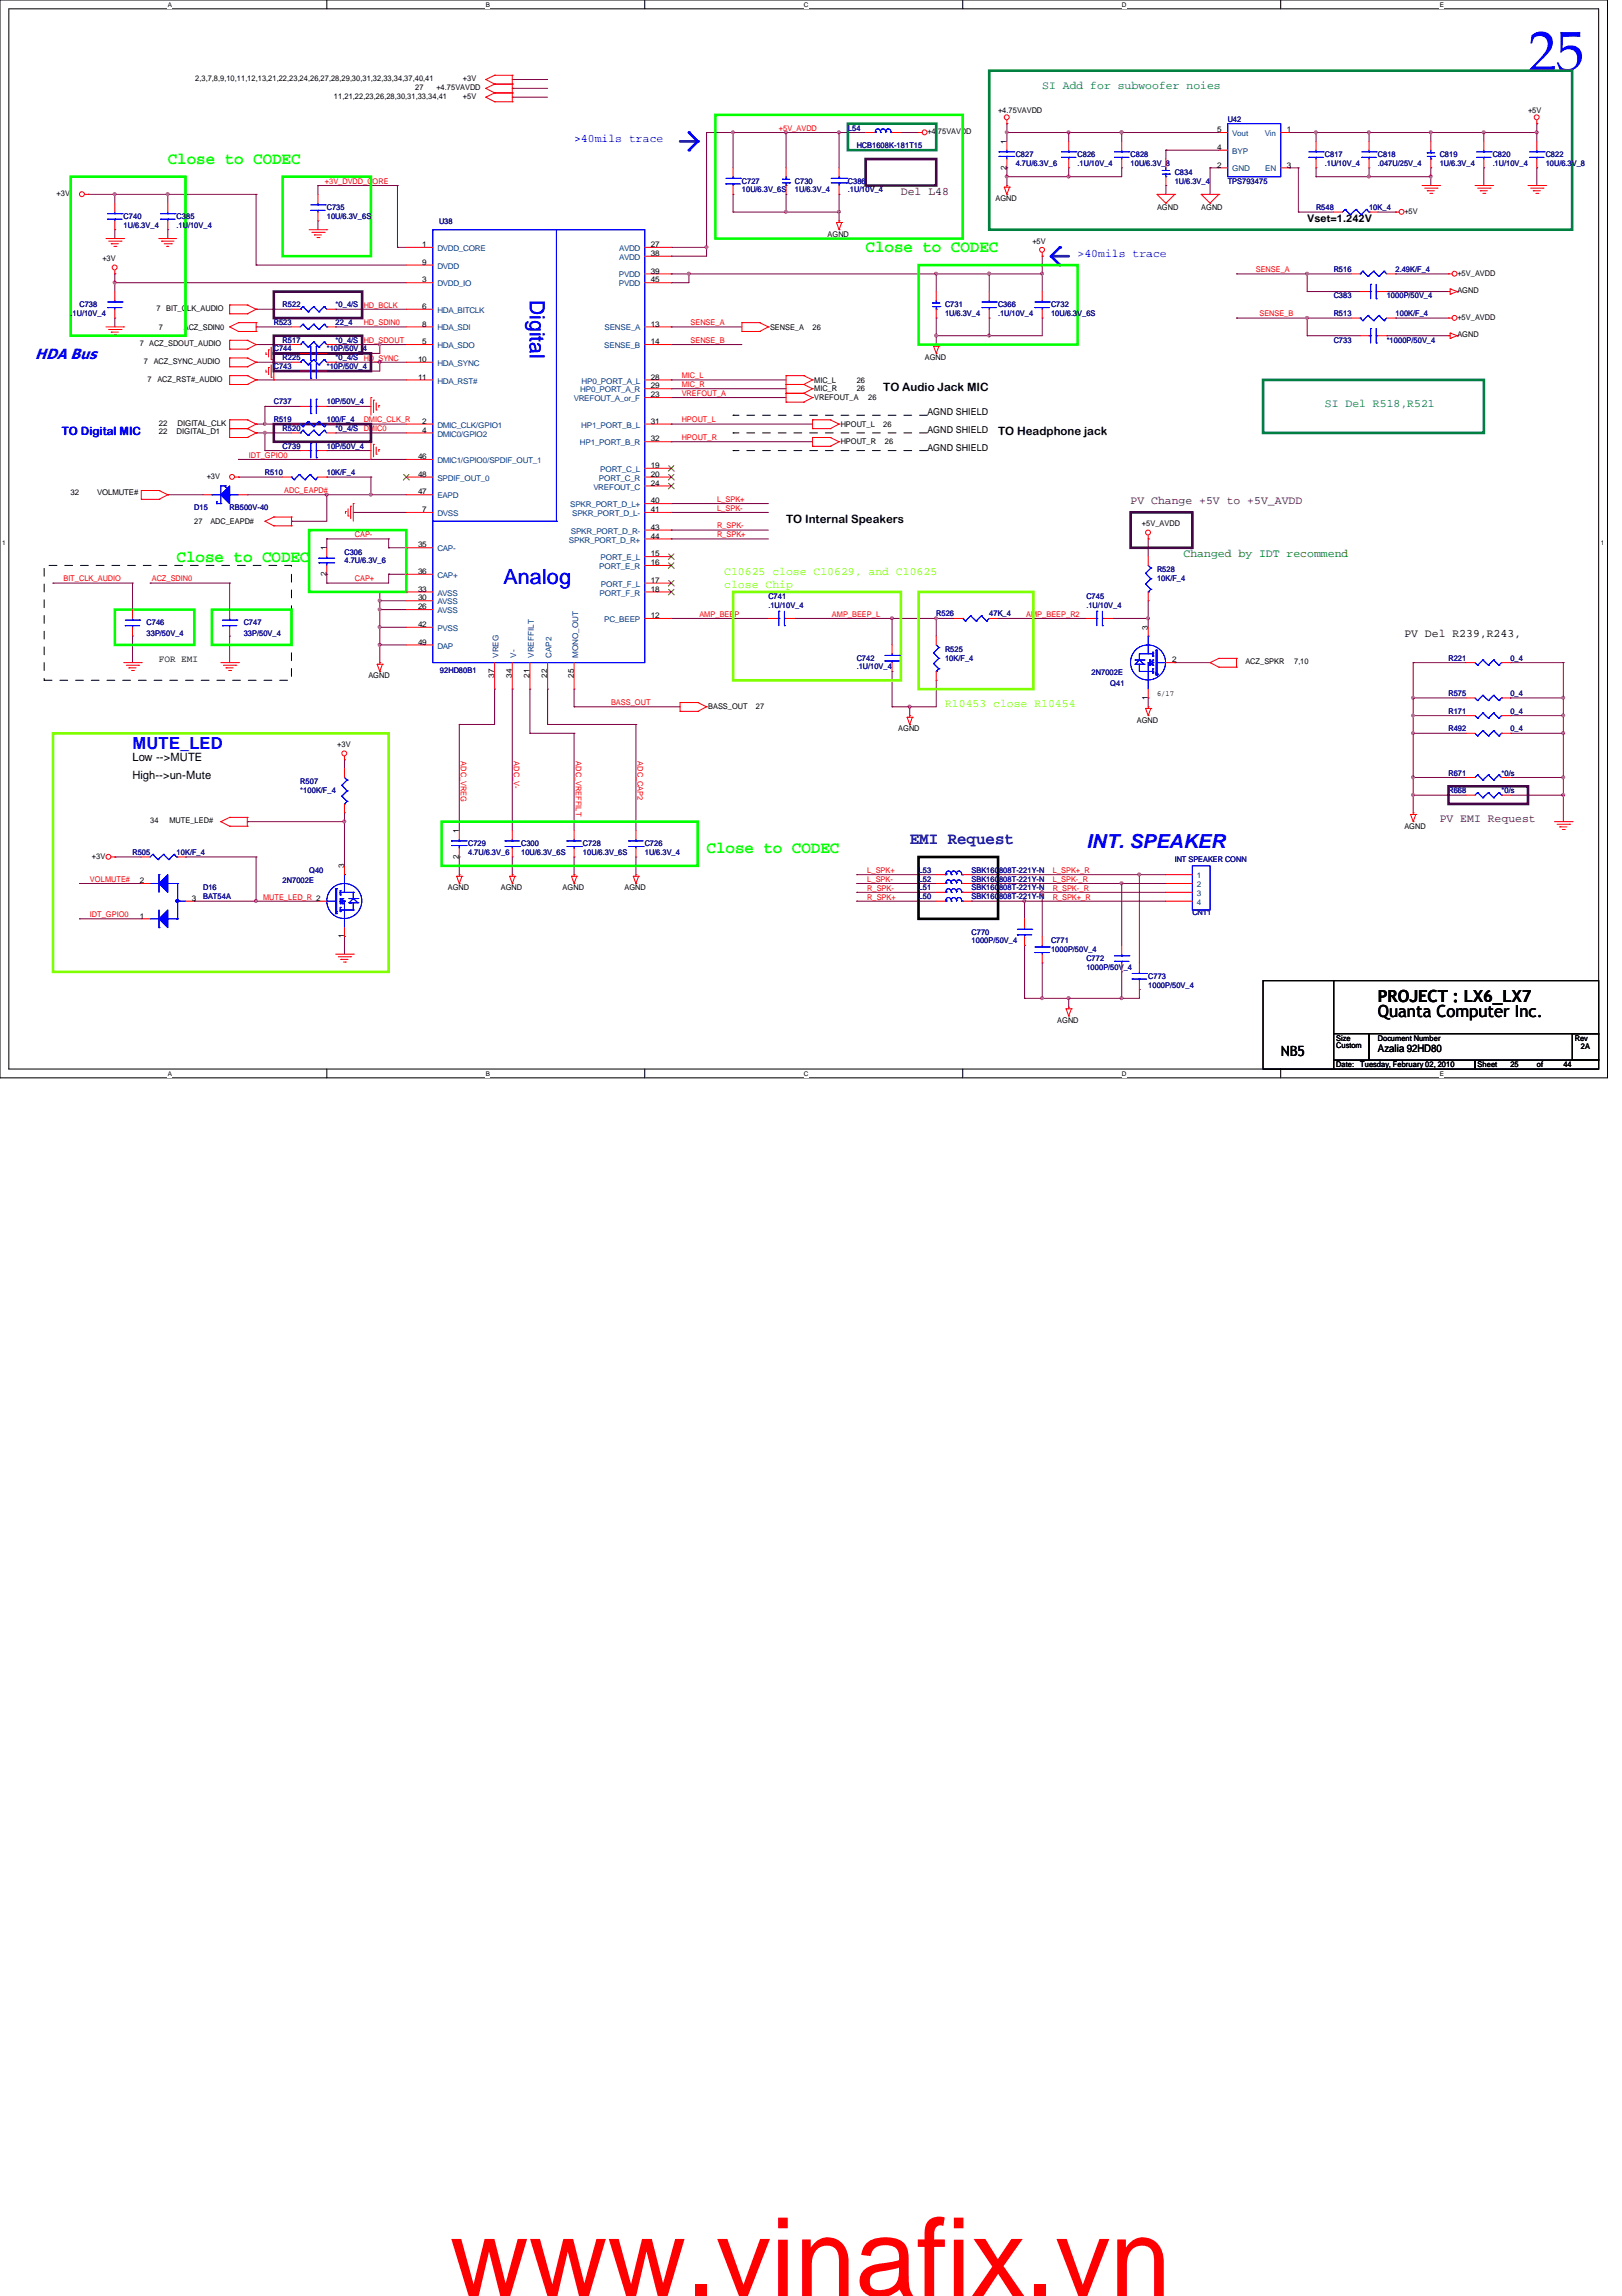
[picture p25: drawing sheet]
<svg xmlns="http://www.w3.org/2000/svg" width="210mm" height="297mm" viewBox="0 0 210 297" stroke-linecap="round" stroke-linejoin="round" font-family="sans-serif">
<defs><g id="words">
<text font-size="14.1" fill="#f00" x="58.2" y="297">www.vinafix.vn</text>
<text font-size="7.3" fill="#00f" x="197.7" y="9.2">25</text>
<g font-size="2.7" fill="#00f">
<text x="68.6" y="38.9" transform="rotate(90 68.6 38.9)">Digital</text>
<text x="65.2" y="75.6">Analog</text>
</g>
<text font-size="2.5" fill="#00f" x="140.6" y="109.7">INT. SPEAKER</text>
<g font-size="2.2" fill="#0f0">
<text x="21.7" y="21.2">Close to CODEC</text>
<text x="112" y="32.6">Close to CODEC</text>
<text x="22.9" y="72.6">Close to CODEC</text>
<text x="91.4" y="110.4">Close to CODEC</text>
</g>
<text font-size="2.2" fill="#00f" x="17.1" y="96.9">MUTE_LED</text>
<text font-size="2.2" fill="#000080" x="117.7" y="109.2">EMI Request</text>
<g font-size="2.2">
<text x="178.3" y="131.6">Quanta Computer Inc.</text>
<text x="178.3" y="129.6">PROJECT : LX6_LX7</text>
</g>
<text font-size="1.9" fill="#00f" x="4.6" y="46.4">HDA Bus</text>
<text font-size="1.8" x="165.7" y="136.7">NB5</text>
<g font-size="1.5" fill="#008040">
<text x="134.9" y="11.5">SI Add for subwoofer noies</text>
<text x="171.4" y="52.7">SI Del R518,R521</text>
</g>
<g font-size="1.5" fill="#00f">
<text x="74.3" y="18.4">&gt;40mils trace</text>
<text x="139.4" y="33.2">&gt;40mils trace</text>
<text x="8" y="56.3">TO Digital MIC</text>
</g>
<g font-size="1.5" fill="#400040">
<text x="116.6" y="25.2">Del L48</text>
<text x="146.3" y="65.2">PV Change +5V to +5V_AVDD</text>
<text x="186.3" y="106.4">PV EMI Request</text>
</g>
<g font-size="1.5">
<text x="114.3" y="50.5">TO Audio Jack MIC</text>
<text x="129.2" y="56.3">TO Headphone jack</text>
<text x="101.7" y="67.7">TO Internal Speakers</text>
<text x="181.7" y="82.4">PV Del R239,R243,</text>
<text x="17.1" y="98.5">Low --&gt;MUTE</text>
<text x="17.1" y="100.8">High--&gt;un-Mute</text>
</g>
<g font-size="1.5" fill="#80ff00">
<text x="93.7" y="74.4">C10625 close C10629, and C10625</text>
<text x="93.7" y="76">close Chip</text>
<text x="122.3" y="91.5">R10453 close R10454</text>
</g>
<text font-size="1.5" fill="#008000" x="153.2" y="72.1">Changed by IDT recommend</text>
<g font-size="1.4">
<text x="169.2" y="28.7">Vset=1.242V</text>
<text x="178.3" y="136.1">Azalia 92HD80</text>
</g>
<g font-size="1.2">
<text x="120" y="53.7">AGND SHIELD</text>
<text x="120" y="58.3">AGND SHIELD</text>
<text x="120" y="56">AGND SHIELD</text>
<text x="20.6" y="85.6">FOR EMI</text>
</g>
<g font-size="1">
<text x="25.3" y="10.5">2,3,7,8,9,10,11,12,13,21,22,23,24,26,27,28,29,30,31,32,33,34,37,40,41</text>
<text x="53.7" y="11.6">27</text>
<text x="56.5" y="11.6">+4.75VAVDD</text>
<text x="59.9" y="10.5">+3V</text>
<text x="43.2" y="12.8">11,21,22,23,26,28,30,31,33,34,41</text>
<text x="59.9" y="12.8">+5V</text>
<text x="120" y="17.4">+4.75VAVDD</text>
<text x="129.2" y="14.6">+4.75VAVDD</text>
<text x="157.5" y="17.1">5</text>
<text x="166.5" y="17.1">1</text>
<text x="197.7" y="14.6">+5V</text>
<text x="130.3" y="22" transform="rotate(-90 130.3 22)">2</text>
<text x="130.3" y="18.6" transform="rotate(-90 130.3 18.6)">1</text>
<text x="157.5" y="19.4">4</text>
<text x="157.5" y="21.7">2</text>
<text x="166.5" y="21.7">3</text>
<text x="7.3" y="25.4">+3V</text>
<text x="128.8" y="26">AGND</text>
<text x="149.7" y="27.2">AGND</text>
<text x="155.4" y="27.2">AGND</text>
<text x="181.7" y="27.6">+5V</text>
<text x="13.3" y="33.8">+3V</text>
<text x="54.7" y="32">1</text>
<text x="54.7" y="34.2">9</text>
<text x="84.2" y="33.1">38</text>
<text x="84.2" y="32">27</text>
<text x="84.2" y="35.4">39</text>
<text x="107.1" y="30.6">AGND</text>
<text x="133.6" y="31.5">+5V</text>
<text x="188.6" y="35.6">+5V_AVDD</text>
<text x="20.2" y="40.2">7</text>
<text x="21.5" y="40.2">BIT_CLK_AUDIO</text>
<text x="54.7" y="36.5">3</text>
<text x="54.7" y="40">6</text>
<text x="84.2" y="36.5">45</text>
<text x="188.6" y="41.4">+5V_AVDD</text>
<text x="188.6" y="37.9">AGND</text>
<text x="18.1" y="44.8">7 ACZ_SDOUT_AUDIO</text>
<text x="18.6" y="47.1">7</text>
<text x="19.9" y="47.1">ACZ_SYNC_AUDIO</text>
<text x="20.6" y="42.6">7</text>
<text x="23.8" y="42.6">ACZ_SDIN0</text>
<text x="54.1" y="46.8">10</text>
<text x="54.7" y="44.5">5</text>
<text x="54.7" y="42.2">8</text>
<text x="84.2" y="44.5">14</text>
<text x="84.2" y="42.2">13</text>
<text x="99.7" y="42.6">SENSE_A</text>
<text x="105.2" y="42.6">26</text>
<text x="119.7" y="46.6">AGND</text>
<text x="188.6" y="43.6">AGND</text>
<text x="19.1" y="49.4">7</text>
<text x="20.4" y="49.4">ACZ_RST#_AUDIO</text>
<text x="54.1" y="49.1">11</text>
<text x="84.2" y="49.1">28</text>
<text x="84.2" y="51.4">23</text>
<text x="84.2" y="50.2">29</text>
<text x="105.4" y="50.6">MIC_R</text>
<text x="105.4" y="49.5">MIC_L</text>
<text x="105.4" y="51.8">VREFOUT_A</text>
<text x="110.9" y="50.6">26</text>
<text x="110.9" y="49.5">26</text>
<text x="112.4" y="51.8">26</text>
<text x="20.6" y="56.1">22</text>
<text x="20.6" y="55.1">22</text>
<text x="22.9" y="56.1">DIGITAL_D1</text>
<text x="23" y="55.1">DIGITAL_CLK</text>
<text x="54.1" y="59.4">46</text>
<text x="54.7" y="54.8">2</text>
<text x="54.7" y="56">4</text>
<text x="84.2" y="54.8">31</text>
<text x="84.2" y="57.1">32</text>
<text x="108.8" y="55.2">HPOUT_L</text>
<text x="108.8" y="57.5">HPOUT_R</text>
<text x="114.3" y="55.2">26</text>
<text x="114.5" y="57.5">26</text>
<text x="9.1" y="64.1">32</text>
<text x="12.6" y="64.1">VOLMUTE#</text>
<text x="26.8" y="61.9">+3V</text>
<text x="54.1" y="61.7">48</text>
<text x="54.1" y="64">47</text>
<text x="84.2" y="62.8">24</text>
<text x="84.2" y="60.5">19</text>
<text x="84.2" y="61.7">20</text>
<text x="84.2" y="65.1">40</text>
<text x="25.1" y="67.8">27</text>
<text x="27.2" y="67.8">ADC_EAPD#</text>
<text x="42.2" y="71.2" transform="rotate(-90 42.2 71.2)">1</text>
<text x="54.1" y="70.8">35</text>
<text x="54.7" y="66.3">7</text>
<text x="84.2" y="68.5">43</text>
<text x="84.2" y="69.7">44</text>
<text x="84.2" y="66.3">41</text>
<text x="84.2" y="72">15</text>
<text x="147.8" y="68.1">+5V_AVDD</text>
<text x="42.2" y="74.5" transform="rotate(-90 42.2 74.5)">2</text>
<text x="54.1" y="76.5">33</text>
<text x="54.1" y="74.3">36</text>
<text x="54.1" y="77.7">30</text>
<text x="84.2" y="73.1">16</text>
<text x="84.2" y="75.4">17</text>
<text x="84.2" y="76.5">18</text>
<text x="54.1" y="78.8">26</text>
<text x="54.1" y="81.1">42</text>
<text x="54.1" y="83.4">49</text>
<text x="84.2" y="80">12</text>
<text x="148.5" y="81.5" transform="rotate(-90 148.5 81.5)">3</text>
<text x="47.7" y="87.8">AGND</text>
<text x="64" y="87.7" transform="rotate(-90 64 87.7)">37</text>
<text x="66.3" y="87.7" transform="rotate(-90 66.3 87.7)">34</text>
<text x="68.5" y="87.7" transform="rotate(-90 68.5 87.7)">21</text>
<text x="70.8" y="87.7" transform="rotate(-90 70.8 87.7)">22</text>
<text x="74.3" y="87.7" transform="rotate(-90 74.3 87.7)">25</text>
<text x="151.7" y="85.7">2</text>
<text x="161.2" y="85.9">ACZ_SPKR</text>
<text x="167.5" y="85.9">7,10</text>
<text x="91.7" y="91.8">BASS_OUT</text>
<text x="97.8" y="91.8">27</text>
<text x="116.2" y="94.6">AGND</text>
<text x="147.1" y="93.5">AGND</text>
<text x="148.5" y="90.6" transform="rotate(-90 148.5 90.6)">1</text>
<text x="149.7" y="90">6/17</text>
<text x="43.6" y="96.7">+3V</text>
<text x="19.4" y="106.5">34</text>
<text x="21.9" y="106.5">MUTE_LED#</text>
<text x="59.4" y="107.8" transform="rotate(-90 59.4 107.8)">1</text>
<text x="181.7" y="107.2">AGND</text>
<text x="11.9" y="111.1">+3V</text>
<text x="44.5" y="112.4" transform="rotate(-90 44.5 112.4)">3</text>
<text x="59.4" y="111.1" transform="rotate(-90 59.4 111.1)">2</text>
<text x="18.1" y="114.3">2</text>
<text x="18.1" y="118.8">1</text>
<text x="24.8" y="116.5">3</text>
<text x="58" y="115.2">AGND</text>
<text x="64.8" y="115.2">AGND</text>
<text x="72.8" y="115.2">AGND</text>
<text x="80.8" y="115.2">AGND</text>
<text x="44.5" y="121.4" transform="rotate(-90 44.5 121.4)">1</text>
<text x="136.8" y="132.3">AGND</text>
<text x="172.9" y="134.6">Size</text>
<text x="172.9" y="135.6">Custom</text>
<text x="178.3" y="134.6">Document Number</text>
<text x="203.8" y="134.6">Rev</text>
<text x="204.6" y="135.8">2A</text>
<text x="172.9" y="138">Date:</text>
<text x="176" y="138">Tuesday, February 02, 2010</text>
<text x="191.2" y="138">Sheet</text>
<text x="195.5" y="138">25</text>
<text x="198.9" y="138">of</text>
<text x="202.3" y="138">44</text>
</g>
<g font-size="1" fill="#f00">
<text x="100.8" y="16.9">+5V_AVDD</text>
<text x="42" y="23.8">+3V_DVDD_CORE</text>
<text x="162.5" y="35.2">SENSE_A</text>
<text x="47.1" y="39.8">HD_BCLK</text>
<text x="163" y="40.9">SENSE_B</text>
<text x="47.1" y="46.7">HD_SYNC</text>
<text x="47.1" y="42.1">HD_SDIN0</text>
<text x="47.1" y="44.4">HD_SDOUT</text>
<text x="89.4" y="44.4">SENSE_B</text>
<text x="89.4" y="42.1">SENSE_A</text>
<text x="88.2" y="48.9">MIC_L</text>
<text x="88.2" y="50.1">MIC_R</text>
<text x="88.2" y="51.2">VREFOUT_A</text>
<text x="32.2" y="59.2">IDT_GPIO0</text>
<text x="47.1" y="54.7">DMIC_CLK_R</text>
<text x="47.1" y="55.8">DMIC0</text>
<text x="88.2" y="56.9">HPOUT_R</text>
<text x="88.2" y="54.7">HPOUT_L</text>
<text x="36.8" y="63.8">ADC_EAPD#</text>
<text x="92.8" y="64.9">L_SPK+</text>
<text x="45.9" y="69.5">CAP-</text>
<text x="92.8" y="68.4">R_SPK-</text>
<text x="92.8" y="69.5">R_SPK+</text>
<text x="92.8" y="66.1">L_SPK-</text>
<text x="8.2" y="75.2">BIT_CLK_AUDIO</text>
<text x="19.6" y="75.2">ACZ_SDIN0</text>
<text x="45.9" y="75.2">CAP+</text>
<text x="90.5" y="79.8">AMP_BEEP</text>
<text x="107.7" y="79.8">AMP_BEEP_L</text>
<text x="132.8" y="79.8">AMP_BEEP_R2</text>
<text x="79.1" y="91.2">BASS_OUT</text>
<text x="59.6" y="98.5" transform="rotate(90 59.6 98.5)">ADC_VREG</text>
<text x="66.5" y="98.5" transform="rotate(90 66.5 98.5)">ADC_V-</text>
<text x="74.5" y="98.5" transform="rotate(90 74.5 98.5)">ADC_VREFFILT</text>
<text x="82.5" y="98.5" transform="rotate(90 82.5 98.5)">ADC_CAP2</text>
<text x="112.2" y="112.9">L_SPK+</text>
<text x="136.2" y="112.9">L_SPK+_R</text>
<text x="11.6" y="118.7">IDT_GPIO0</text>
<text x="11.6" y="114.1">VOLMUTE#</text>
<text x="34" y="116.4">MUTE_LED_R 2</text>
<text x="112.2" y="116.4">R_SPK+</text>
<text x="112.2" y="115.2">R_SPK-</text>
<text x="112.2" y="114.1">L_SPK-</text>
<text x="136.2" y="116.4">R_SPK+_R</text>
<text x="136.2" y="114.1">L_SPK-_R</text>
<text x="136.2" y="115.2">R_SPK-_R</text>
</g>
<g font-size="1" fill="#000080">
<text x="109.7" y="16.9">L54</text>
<text x="158.9" y="15.7">U42</text>
<text x="96" y="23.7">C727</text>
<text x="102.9" y="23.7">C730</text>
<text x="109.7" y="23.7">C386</text>
<text x="110.9" y="19.2">HCB1608K-181T15</text>
<text x="131.4" y="20.3">C827</text>
<text x="131.4" y="21.5">4.7U/6.3V_6</text>
<text x="139.4" y="20.3">C826</text>
<text x="139.4" y="21.5">.1U/10V_4</text>
<text x="146.3" y="20.3">C828</text>
<text x="146.3" y="21.5">10U/6.3V_8</text>
<text x="152" y="22.6">C834</text>
<text x="152" y="23.7">1U/6.3V_4</text>
<text x="158.9" y="23.7">TPS793475</text>
<text x="171.4" y="20.3">C817</text>
<text x="171.4" y="21.5">.1U/10V_4</text>
<text x="178.3" y="20.3">C818</text>
<text x="178.3" y="21.5">.047U/25V_4</text>
<text x="186.3" y="20.3">C819</text>
<text x="186.3" y="21.5">1U/6.3V_4</text>
<text x="193.2" y="20.3">C820</text>
<text x="193.2" y="21.5">.1U/10V_4</text>
<text x="200" y="20.3">C822</text>
<text x="200" y="21.5">10U/6.3V_8</text>
<text x="16" y="28.3">C740</text>
<text x="16" y="29.5">1U/6.3V_4</text>
<text x="22.9" y="28.3">C385</text>
<text x="22.9" y="29.5">.1U/10V_4</text>
<text x="42.3" y="27.2">C735</text>
<text x="42.3" y="28.3">10U/6.3V_6S</text>
<text x="56.8" y="29">U38</text>
<text x="96" y="24.9">10U/6.3V_6S</text>
<text x="102.9" y="24.9">1U/6.3V_4</text>
<text x="109.7" y="24.9">.1U/10V_4</text>
<text x="170.3" y="27.2">R548</text>
<text x="177.2" y="27.2">10K_4</text>
<text x="172.6" y="35.2">R516</text>
<text x="180.6" y="35.2">2.49K/F_4</text>
<text x="9.1" y="40.9">.1U/10V_4</text>
<text x="10.3" y="39.8">C738</text>
<text x="36.6" y="39.8">R522</text>
<text x="43.4" y="39.8">*0_4/S</text>
<text x="122.3" y="39.8">C731</text>
<text x="122.3" y="40.9">1U/6.3V_4</text>
<text x="129.2" y="39.8">C366</text>
<text x="129.2" y="40.9">.1U/10V_4</text>
<text x="136" y="39.8">C732</text>
<text x="136" y="40.9">10U/6.3V_6S</text>
<text x="172.6" y="40.9">R513</text>
<text x="172.6" y="38.6">C383</text>
<text x="179.5" y="38.6">1000P/50V_4</text>
<text x="180.6" y="40.9">100K/F_4</text>
<text x="35.4" y="42">R523</text>
<text x="35.4" y="47.8">C743</text>
<text x="35.4" y="45.5">C744</text>
<text x="36.6" y="46.6">R225</text>
<text x="36.6" y="44.3">R517</text>
<text x="42.3" y="47.8">*10P/50V_4</text>
<text x="42.3" y="45.5">*10P/50V_4</text>
<text x="43.4" y="46.6">*0_4/S</text>
<text x="43.4" y="44.3">*0_4/S</text>
<text x="43.4" y="42">22_4</text>
<text x="172.6" y="44.3">C733</text>
<text x="179.5" y="44.3">*1000P/50V_4</text>
<text x="35.4" y="52.3">C737</text>
<text x="42.3" y="52.3">10P/50V_4</text>
<text x="35.4" y="54.6">R519</text>
<text x="36.6" y="55.8">R520</text>
<text x="36.6" y="58">C739</text>
<text x="42.3" y="58">10P/50V_4</text>
<text x="42.3" y="54.6">100/F_4</text>
<text x="43.4" y="55.8">*0_4/S</text>
<text x="34.3" y="61.5">R510</text>
<text x="42.3" y="61.5">10K/F_4</text>
<text x="25.1" y="66">D15</text>
<text x="29.7" y="66">RB500V-40</text>
<text x="44.6" y="71.8">C306</text>
<text x="44.6" y="72.9">4.7U/6.3V_6</text>
<text x="99.4" y="77.5">C741</text>
<text x="140.6" y="77.5">C745</text>
<text x="149.7" y="74">R528</text>
<text x="149.7" y="75.2">10K/F_4</text>
<text x="19" y="80.9">C746</text>
<text x="19" y="82.3">33P/50V_4</text>
<text x="31.5" y="80.9">C747</text>
<text x="31.5" y="82.3">33P/50V_4</text>
<text x="99.4" y="78.6">.1U/10V_4</text>
<text x="121.2" y="79.8">R526</text>
<text x="128" y="79.8">47K_4</text>
<text x="140.6" y="78.6">.1U/10V_4</text>
<text x="56.9" y="87.1">92HD80B1</text>
<text x="110.9" y="85.5">C742</text>
<text x="110.9" y="86.6">.1U/10V_4</text>
<text x="122.3" y="84.3">R525</text>
<text x="122.3" y="85.5">10K/F_4</text>
<text x="141.3" y="87.3">2N7002E</text>
<text x="143.7" y="88.7">Q41</text>
<text x="187.5" y="85.5">R221</text>
<text x="195.5" y="85.5">0_4</text>
<text x="187.5" y="94.6">R492</text>
<text x="187.5" y="90">R575</text>
<text x="187.5" y="92.3">R171</text>
<text x="195.5" y="94.6">0_4</text>
<text x="195.5" y="90">0_4</text>
<text x="195.5" y="92.3">0_4</text>
<text x="38.9" y="101.5">R507</text>
<text x="187.5" y="100.3">R671</text>
<text x="194.3" y="100.3">*0/s</text>
<text x="38.9" y="102.6">*100K/F_4</text>
<text x="187.5" y="102.6">R668</text>
<text x="194.3" y="102.6">*0/s</text>
<text x="17.1" y="110.6">R505</text>
<text x="22.9" y="110.6">10K/F_4</text>
<text x="40" y="112.9">Q40</text>
<text x="60.6" y="109.5">C729</text>
<text x="60.6" y="110.6">4.7U/6.3V_6</text>
<text x="67.4" y="109.5">C300</text>
<text x="67.4" y="110.6">10U/6.3V_6S</text>
<text x="75.4" y="109.5">C728</text>
<text x="75.4" y="110.6">10U/6.3V_6S</text>
<text x="83.4" y="109.5">C726</text>
<text x="83.4" y="110.6">1U/6.3V_4</text>
<text x="118.9" y="112.9">L53</text>
<text x="125.7" y="112.9">SBK160808T-221Y-N</text>
<text x="152" y="111.5">INT SPEAKER CONN</text>
<text x="26.3" y="115.2">D16</text>
<text x="26.3" y="116.3">BAT54A</text>
<text x="36.6" y="114.3">2N7002E</text>
<text x="118.9" y="115.2">L51</text>
<text x="118.9" y="114">L52</text>
<text x="118.9" y="116.3">L50</text>
<text x="125.7" y="115.2">SBK160808T-221Y-N</text>
<text x="125.7" y="114">SBK160808T-221Y-N</text>
<text x="125.7" y="116.3">SBK160808T-221Y-N</text>
<text x="154.3" y="118.4">CN11</text>
<text x="125.7" y="120.9">C770</text>
<text x="125.7" y="122">1000P/50V_4</text>
<text x="136" y="122">C771</text>
<text x="136" y="123.2">1000P/50V_4</text>
<text x="140.6" y="124.3">C772</text>
<text x="140.6" y="125.5">1000P/50V_4</text>
<text x="148.6" y="126.6">C773</text>
<text x="148.6" y="127.8">1000P/50V_4</text>
</g>
<g font-size="1" fill="#004080">
<text x="159.5" y="17.6">Vout</text>
<text x="163.7" y="17.6">Vin</text>
<text x="159.5" y="19.9">BYP</text>
<text x="159.5" y="22.2">GND</text>
<text x="163.7" y="22.2">EN</text>
<text x="56.6" y="32.5">DVDD_CORE</text>
<text x="56.6" y="34.8">DVDD</text>
<text x="80.1" y="35.9">PVDD</text>
<text x="80.1" y="33.6">AVDD</text>
<text x="80.1" y="32.5">AVDD</text>
<text x="56.6" y="37">DVDD_IO</text>
<text x="56.6" y="40.5">HDA_BITCLK</text>
<text x="80.1" y="37">PVDD</text>
<text x="56.6" y="45">HDA_SDO</text>
<text x="56.6" y="42.8">HDA_SDI</text>
<text x="56.6" y="47.3">HDA_SYNC</text>
<text x="78.2" y="45">SENSE_B</text>
<text x="78.2" y="42.8">SENSE_A</text>
<text x="56.6" y="49.6">HDA_RST#</text>
<text x="74.3" y="51.9">VREFOUT_A_or_F</text>
<text x="75.1" y="50.8">HP0_PORT_A_R</text>
<text x="75.3" y="49.6">HP0_PORT_A_L</text>
<text x="56.6" y="55.3">DMIC_CLK/GPIO1</text>
<text x="56.6" y="56.5">DMIC0/GPIO2</text>
<text x="56.6" y="59.9">DMIC1/GPIO0/SPDIF_OUT_1</text>
<text x="75.1" y="57.6">HP1_PORT_B_R</text>
<text x="75.2" y="55.3">HP1_PORT_B_L</text>
<text x="56.6" y="62.2">SPDIF_OUT_0</text>
<text x="56.6" y="64.5">EAPD</text>
<text x="73.8" y="65.6">SPKR_PORT_D_L+</text>
<text x="76.8" y="63.3">VREFOUT_C</text>
<text x="77.5" y="62.2">PORT_C_R</text>
<text x="77.7" y="61">PORT_C_L</text>
<text x="56.6" y="66.8">DVSS</text>
<text x="56.6" y="71.3">CAP-</text>
<text x="73.6" y="70.2">SPKR_PORT_D_R+</text>
<text x="73.9" y="69">SPKR_PORT_D_R-</text>
<text x="74" y="66.8">SPKR_PORT_D_L-</text>
<text x="56.6" y="77">AVSS</text>
<text x="56.6" y="74.8">CAP+</text>
<text x="77.6" y="73.6">PORT_E_R</text>
<text x="77.6" y="77">PORT_F_R</text>
<text x="77.7" y="72.5">PORT_E_L</text>
<text x="77.8" y="75.9">PORT_F_L</text>
<text x="56.6" y="79.3">AVSS</text>
<text x="56.6" y="81.6">PVSS</text>
<text x="56.6" y="78.2">AVSS</text>
<text x="56.6" y="83.9">DAP</text>
<text x="78.2" y="80.5">PC_BEEP</text>
<text x="64.5" y="85.1" transform="rotate(-90 64.5 85.1)">VREG</text>
<text x="66.8" y="85.1" transform="rotate(-90 66.8 85.1)">V-</text>
<text x="69.1" y="85.1" transform="rotate(-90 69.1 85.1)">VREFFILT</text>
<text x="71.4" y="85.1" transform="rotate(-90 71.4 85.1)">CAP2</text>
<text x="74.8" y="85.1" transform="rotate(-90 74.8 85.1)">MONO_OUT</text>
<text x="154.9" y="113.6">1</text>
<text x="154.9" y="114.8">2</text>
<text x="154.9" y="115.9">3</text>
<text x="154.9" y="117.1">4</text>
</g>
<g font-size=".8">
<text x="21.7" y=".9">A</text>
<text x="62.9" y=".9">B</text>
<text x="104" y=".9">C</text>
<text x="145.2" y=".9">D</text>
<text x="186.3" y=".9">E</text>
<text x=".3" y="70.5">1</text>
<text x="207.2" y="70.5">1</text>
<text x="21.7" y="139.2">A</text>
<text x="62.9" y="139.2">B</text>
<text x="104" y="139.2">C</text>
<text x="145.2" y="139.2">D</text>
<text x="186.3" y="139.2">E</text>
</g>
</g></defs>
<path d="M0 0h208v139.4h-208zM1.1 1.1h205.8v137.2h-205.8z" fill="none" stroke="#000" stroke-width=".13"/>
<g fill="#fff">
<path d="M21.7 .1h.6v1h-.6z"/>
<path d="M21.7 138.4h.6v1h-.6z"/>
</g>
<path d="M42.3 0v1.1M42.3 138.3v1.1" fill="none" stroke="#000" stroke-width=".13"/>
<g fill="#fff">
<path d="M62.9 .1h.5v1h-.5z"/>
<path d="M62.9 138.4h.5v1h-.5z"/>
</g>
<path d="M83.4 0v1.1M83.4 138.3v1.1" fill="none" stroke="#000" stroke-width=".13"/>
<g fill="#fff">
<path d="M104 .1h.6v1h-.6z"/>
<path d="M104 138.4h.6v1h-.6z"/>
</g>
<path d="M124.6 0v1.1M124.6 138.3v1.1" fill="none" stroke="#000" stroke-width=".13"/>
<g fill="#fff">
<path d="M145.2 .1h.6v1h-.6z"/>
<path d="M145.2 138.4h.6v1h-.6z"/>
</g>
<path d="M165.7 0v1.1M165.7 138.3v1.1" fill="none" stroke="#000" stroke-width=".13"/>
<g fill="#fff">
<path d="M186.3 .1h.6v1h-.6z"/>
<path d="M186.3 138.4h.6v1h-.6z"/>
<path d="M.3 69.7h.5v1h-.5z"/>
<path d="M207.2 69.7h.4v1h-.4z"/>
</g>
<path d="M91.4 17.1h.1M91.4 17.1v14.9M91.4 17.1h3.5M94.9 17.1h.1M94.9 17.1v4.6M42.3 48h.1M49.1 46.9h.1M49.1 46.9v1.1h-6.8" fill="none" stroke="#800040" stroke-width=".13"/>
<path d="M49 46.7h.3v.3h-.2h-.1z" fill-rule="evenodd" fill="#f0f"/>
<path d="M49 46.7h.3v.3h-.2h-.1z" fill="none" stroke="#f0f" stroke-width=".13"/>
<path d="M86.9 32h.1M86.9 32h4.5M91.4 32h.1M91.4 32v1.1M94.9 25.1h.1M94.9 25.1v2.3M43.4 46.9h.1M43.4 46.9h5.7M152 85.7h.1M152 85.7h4.6" fill="none" stroke="#800040" stroke-width=".13"/>
<path d="M91.3 31.8h.3v.3l-.2 .1-.1-.1z" fill-rule="evenodd" fill="#f0f"/>
<path d="M91.3 31.8h.3v.3l-.2 .1-.1-.1z" fill="none" stroke="#f0f" stroke-width=".13"/>
<g fill="none" stroke="#800040" stroke-width=".13">
<path d="M169.2 35.4h.1M169.2 37.7h.1M169.2 35.4v2.3M169.2 37.7h6.8M169.2 35.4h5.7M179.5 37.7h.1M179.5 37.7h8M180.6 35.4h.1M180.6 35.4h6.9M160 41.1h.1M160 41.1h9.2M169.2 43.4h.1"/>
<path d="M169.2 41.1h.1M169.2 43.4h6.8M169.2 41.1v2.3M179.5 43.4h.1M179.5 43.4h8M180.6 41.1h.1M180.6 41.1h6.9"/>
</g>
<path d="M169 35.3h.3v.2l-.2 .1-.1-.1z" fill-rule="evenodd" fill="#f0f"/>
<path d="M169 35.3h.3v.2l-.2 .1-.1-.1z" fill="none" stroke="#f0f" stroke-width=".13"/>
<path d="M169.2 41.1h.1M169.2 41.1h5.7" fill="none" stroke="#800040" stroke-width=".13"/>
<path d="M169 41h.3v.2l-.2 .1-.1-.1z" fill-rule="evenodd" fill="#f0f"/>
<path d="M169 41h.3v.2l-.2 .1-.1-.1z" fill="none" stroke="#f0f" stroke-width=".13"/>
<g fill="none" stroke="#800040" stroke-width=".13">
<path d="M14.9 25.1h.1M14.9 25.1h6.8M121.2 35.4h.1M121.2 35.4v2.3M134.9 35.4h.1M134.9 35.4v2.3M160 35.4h.1M160 35.4h9.2M14.9 41.1h.1M14.9 41.1v1.2M86.9 44.6h.1M86.9 42.3h.1"/>
<path d="M86.9 44.6h9.1M86.9 42.3h9.1M42.3 69.7h.1M42.3 69.7h8M50.3 74.3h.1M50.3 74.3h2.3M50.3 74.3v1.1M86.9 80h.1M86.9 80h12.5"/>
</g>
<path d="M134.7 35.3h.3v.2l-.2 .1-.1-.1z" fill-rule="evenodd" fill="#f0f"/>
<path d="M134.7 35.3h.3v.2l-.2 .1-.1-.1z" fill="none" stroke="#f0f" stroke-width=".13"/>
<path d="M128 35.4h.1M128 35.4v2.3M121.2 43.4h.1M121.2 41.1h.1M121.2 41.1v3.5M121.2 43.4h6.8M134.9 41.1h.1M134.9 41.1v2.3" fill="none" stroke="#800040" stroke-width=".13"/>
<path d="M127.9 43.3h.2v.2l-.1 .1-.1-.1z" fill-rule="evenodd" fill="#f0f"/>
<path d="M127.9 43.3h.2v.2l-.1 .1-.1-.1z" fill="none" stroke="#f0f" stroke-width=".13"/>
<path d="M121 43.3h.3v.2l-.2 .1-.1-.1z" fill-rule="evenodd" fill="#f0f"/>
<path d="M121 43.3h.3v.2l-.2 .1-.1-.1z" fill="none" stroke="#f0f" stroke-width=".13"/>
<g fill="none" stroke="#800040" stroke-width=".13">
<path d="M101.7 17.1h.1M101.7 17.1h6.9M14.9 36.6h.1M14.9 36.6v1.1M128 43.4h.1M128 41.1h.1M128 43.4h6.9M128 41.1v2.3M6.9 75.4h.1M6.9 75.4h10.2M17.1 75.4h.1M17.1 75.4v3.5"/>
<path d="M19.4 75.4h.1M19.4 75.4h10.3M29.7 75.4h.1M29.7 75.4v3.5M42.3 75.4h.1M42.3 69.7h.1M42.3 74.3h.1M42.3 75.4h8M42.3 69.7v1.2M42.3 74.3v1.1M50.3 69.7h.1M50.3 69.7v1.2"/>
<path d="M86.9 68.6h.1M86.9 69.7h.1M86.9 68.6h12.5M86.9 69.7h12.5M17.1 82.3h.1M17.1 82.3v3.4M29.7 82.3h.1M29.7 82.3v3.4"/>
</g>
<path d="M108.4 17h.3v.2l-.2 .1-.1-.1z" fill-rule="evenodd" fill="#f0f"/>
<path d="M108.4 17h.3v.2l-.2 .1-.1-.1z" fill="none" stroke="#f0f" stroke-width=".13"/>
<path d="M101.6 17h.2v.2l-.1 .1-.1-.1z" fill-rule="evenodd" fill="#f0f"/>
<path d="M101.6 17h.2v.2l-.1 .1-.1-.1z" fill="none" stroke="#f0f" stroke-width=".13"/>
<path d="M94.9 17.1h.1M94.9 17.1h6.8" fill="none" stroke="#800040" stroke-width=".13"/>
<path d="M94.7 17h.3v.2l-.2 .1-.1-.1z" fill-rule="evenodd" fill="#f0f"/>
<path d="M94.7 17h.3v.2l-.2 .1-.1-.1z" fill="none" stroke="#f0f" stroke-width=".13"/>
<path d="M101.7 17.1h.1M101.7 17.1v4.6M108.6 17.1h.1M108.6 17.1v4.6M108.6 27.4h.1M108.6 27.4v1.2M86.9 66.3h.1M86.9 66.3h12.5" fill="none" stroke="#800040" stroke-width=".13"/>
<path d="M108.4 27.3h.3v.2l-.2 .1-.1-.1z" fill-rule="evenodd" fill="#f0f"/>
<path d="M108.4 27.3h.3v.2l-.2 .1-.1-.1z" fill="none" stroke="#f0f" stroke-width=".13"/>
<g fill="none" stroke="#800040" stroke-width=".13">
<path d="M14.9 29.7h.1M14.9 25.1h.1M14.9 25.1v1.2M14.9 29.7v1.2M21.7 25.1h.1M21.7 25.1v1.2M101.7 25.1h.1M101.7 25.1v2.3M108.6 25.1h.1M108.6 25.1v2.3M121.2 35.4h.1M121.2 35.4h6.8"/>
<path d="M134.9 33.1h.1M134.9 33.1v2.3"/>
</g>
<path d="M127.9 35.3h.2v.2l-.1 .1-.1-.1z" fill-rule="evenodd" fill="#f0f"/>
<path d="M127.9 35.3h.2v.2l-.1 .1-.1-.1z" fill="none" stroke="#f0f" stroke-width=".13"/>
<path d="M121 35.3h.3v.2l-.2 .1-.1-.1z" fill-rule="evenodd" fill="#f0f"/>
<path d="M121 35.3h.3v.2l-.2 .1-.1-.1z" fill="none" stroke="#f0f" stroke-width=".13"/>
<path d="M11.4 25.1h.1M11.4 25.1h3.5" fill="none" stroke="#800040" stroke-width=".13"/>
<path d="M14.7 25h.3v.2l-.2 .1-.1-.1z" fill-rule="evenodd" fill="#f0f"/>
<path d="M14.7 25h.3v.2l-.2 .1-.1-.1z" fill="none" stroke="#f0f" stroke-width=".13"/>
<path d="M101.7 27.4h.1M101.7 27.4h6.9M33.1 42.3h.1M33.1 42.3h4.6M43.4 42.3h.1M43.4 42.3h9.2M50.3 70.9h.1M50.3 70.9h2.3M86.9 65.2h.1M86.9 65.2h12.5" fill="none" stroke="#800040" stroke-width=".13"/>
<path d="M101.6 27.3h.2v.2l-.1 .1-.1-.1z" fill-rule="evenodd" fill="#f0f"/>
<path d="M101.6 27.3h.2v.2l-.1 .1-.1-.1z" fill="none" stroke="#f0f" stroke-width=".13"/>
<path d="M14.9 36.6h.1M14.9 36.6h37.7M86.9 36.6h.1M86.9 35.4h.1M86.9 35.4h2.3M89.2 35.4h.1M89.2 35.4v1.2h-2.3" fill="none" stroke="#800040" stroke-width=".13"/>
<path d="M14.7 36.4h.3v.3h-.2h-.1z" fill-rule="evenodd" fill="#f0f"/>
<path d="M14.7 36.4h.3v.3h-.2h-.1z" fill="none" stroke="#f0f" stroke-width=".13"/>
<path d="M128 35.4h.1M128 35.4h6.9M59.4 93.7h.1M59.4 93.7v13.7M66.3 89.2h.1M66.3 89.2v18.2" fill="none" stroke="#800040" stroke-width=".13"/>
<path d="M127.9 35.3h.2v.2l-.1 .1-.1-.1z" fill-rule="evenodd" fill="#f0f"/>
<path d="M127.9 35.3h.2v.2l-.1 .1-.1-.1z" fill="none" stroke="#f0f" stroke-width=".13"/>
<path d="M66.3 10.3h.1M66.3 10.3h4.6M42.3 61.7h.1M42.3 61.7h5.7M49.1 76.6h.1M49.1 77.7h.1M49.1 76.6h3.5M49.1 76.6v2.3M49.1 77.7h3.5M74.3 94.9h.1M74.3 94.9v12.5" fill="none" stroke="#800040" stroke-width=".13"/>
<path d="M49 77.6h.3v.2l-.2 .1-.1-.1z" fill-rule="evenodd" fill="#f0f"/>
<path d="M49 77.6h.3v.2l-.2 .1-.1-.1z" fill="none" stroke="#f0f" stroke-width=".13"/>
<path d="M49.1 78.9h.1M49.1 78.9h3.5M49.1 78.9v2.3M82.3 93.7h.1M82.3 93.7v13.7" fill="none" stroke="#800040" stroke-width=".13"/>
<path d="M49 78.7h.3v.3h-.2h-.1z" fill-rule="evenodd" fill="#f0f"/>
<path d="M49 78.7h.3v.3h-.2h-.1z" fill="none" stroke="#f0f" stroke-width=".13"/>
<path d="M49.1 81.2h.1M49.1 83.4h.1M49.1 81.2h3.5M49.1 83.4v2.3" fill="none" stroke="#800040" stroke-width=".13"/>
<path d="M49 83.3h.3v.2l-.2 .1-.1-.1z" fill-rule="evenodd" fill="#f0f"/>
<path d="M49 83.3h.3v.2l-.2 .1-.1-.1z" fill="none" stroke="#f0f" stroke-width=".13"/>
<path d="M21.7 25.1h.1M21.7 25.1h11.4M41.1 28.6h.1M41.1 24h.1M41.1 24v1.1M41.1 28.6v1.1M41.1 24h10.3M51.4 24h.1M51.4 32h.1M51.4 24v8M51.4 32h1.2" fill="none" stroke="#800040" stroke-width=".13"/>
<path d="M21.6 25h.2v.2l-.1 .1-.1-.1z" fill-rule="evenodd" fill="#f0f"/>
<path d="M21.6 25h.2v.2l-.1 .1-.1-.1z" fill="none" stroke="#f0f" stroke-width=".13"/>
<g fill="none" stroke="#800040" stroke-width=".13">
<path d="M33.1 25.1h.1M33.1 34.3h.1M33.1 25.1v9.2M33.1 34.3h19.5M86.9 33.1h.1M86.9 33.1h4.5M33.1 40h.1M33.1 49.1h.1M33.1 44.6h.1M33.1 40h4.6M33.1 49.1h19.5M33.1 44.6h4.6"/>
<path d="M35.4 48h.1M35.4 48h3.5M42.3 45.7h.1M49.1 44.6h.1M49.1 44.6h3.5M49.1 44.6v1.1h-6.8M30.9 61.7h.1M30.9 61.7h5.7M48 61.7h.1M48 61.7v2.3M148.6 69.7h.1M148.6 69.7v2.3"/>
<path d="M49.1 83.4h.1M49.1 83.4h3.5M59.4 110.9h.1M59.4 110.9v2.3M66.3 110.9h.1M66.3 110.9v2.3M74.3 110.9h.1M74.3 110.9v2.3M82.3 110.9h.1M82.3 110.9v2.3"/>
</g>
<path d="M49 44.4h.3v.3h-.2h-.1z" fill-rule="evenodd" fill="#f0f"/>
<path d="M49 44.4h.3v.3h-.2h-.1z" fill="none" stroke="#f0f" stroke-width=".13"/>
<g fill="none" stroke="#800040" stroke-width=".13">
<path d="M33.1 46.9h.1M33.1 46.9h4.6M35.4 45.7h.1M35.4 45.7h3.5M43.4 44.6h.1M43.4 40h.1M43.4 44.6h5.7M43.4 40h9.2M49.1 46.9h.1M49.1 46.9h3.5M129.2 80h.1M129.2 80h11.4"/>
<path d="M148.6 90.3h.1M148.6 90.3v1.1M132.6 116.6h.1M132.6 116.6h18.3"/>
</g>
<path d="M132.4 116.4h.3v.3l-.2 .1-.1-.1z" fill-rule="evenodd" fill="#f0f"/>
<path d="M132.4 116.4h.3v.3l-.2 .1-.1-.1z" fill="none" stroke="#f0f" stroke-width=".13"/>
<g fill="none" stroke="#800040" stroke-width=".13">
<path d="M110.9 116.6h.1M110.9 115.4h.1M110.9 114.3h.1M110.9 113.2h.1M110.9 114.3h10.3M110.9 116.6h10.3M110.9 115.4h10.3M110.9 113.2h10.3M125.7 114.3h.1M125.7 114.3h19.5M132.6 122.3h.1M132.6 122.3v6.9"/>
<path d="M134.9 129.2h.1M134.9 129.2h3.4"/>
</g>
<path d="M134.7 129h.3v.3h-.2h-.1z" fill-rule="evenodd" fill="#f0f"/>
<path d="M134.7 129h.3v.3h-.2h-.1z" fill="none" stroke="#f0f" stroke-width=".13"/>
<path d="M134.9 124.6h.1M134.9 124.6v4.6M145.2 129.2h.1M147.4 128h.1M147.4 128v1.2h-2.2" fill="none" stroke="#800040" stroke-width=".13"/>
<path d="M145 129h.3v.3h-.2h-.1z" fill-rule="evenodd" fill="#f0f"/>
<path d="M145 129h.3v.3h-.2h-.1z" fill="none" stroke="#f0f" stroke-width=".13"/>
<path d="M145.2 114.3h.1M145.2 114.3h5.7" fill="none" stroke="#800040" stroke-width=".13"/>
<path d="M145 114.1h.3v.3l-.2 .1-.1-.1z" fill-rule="evenodd" fill="#f0f"/>
<path d="M145 114.1h.3v.3l-.2 .1-.1-.1z" fill="none" stroke="#f0f" stroke-width=".13"/>
<path d="M138.3 129.2h.1M138.3 129.2h6.9" fill="none" stroke="#800040" stroke-width=".13"/>
<path d="M138.1 129h.3v.3h-.1h-.2z" fill-rule="evenodd" fill="#f0f"/>
<path d="M138.1 129h.3v.3h-.1h-.2z" fill="none" stroke="#f0f" stroke-width=".13"/>
<g fill="none" stroke="#800040" stroke-width=".13">
<path d="M125.7 115.4h.1M125.7 116.6h.1M125.7 115.4h25.2M125.7 116.6h6.9M134.9 115.4h.1M134.9 115.4v5.8M145.2 114.3h.1M145.2 114.3v8M147.4 113.2h.1M147.4 113.2v11.4M132.6 129.2h.1M132.6 129.2h2.3"/>
<path d="M138.3 129.2h.1M138.3 129.2v1.1M145.2 125.7h.1M145.2 125.7v3.5"/>
</g>
<path d="M134.7 115.3h.3v.2l-.2 .1-.1-.1z" fill-rule="evenodd" fill="#f0f"/>
<path d="M134.7 115.3h.3v.2l-.2 .1-.1-.1z" fill="none" stroke="#f0f" stroke-width=".13"/>
<path d="M125.7 113.2h.1M125.7 113.2h25.2M147.4 113.2h.1" fill="none" stroke="#800040" stroke-width=".13"/>
<path d="M147.3 113h.3v.3h-.2h-.1z" fill-rule="evenodd" fill="#f0f"/>
<path d="M147.3 113h.3v.3h-.2h-.1z" fill="none" stroke="#f0f" stroke-width=".13"/>
<g fill="none" stroke="#800040" stroke-width=".13">
<path d="M34.3 52.6h.1M34.3 58.3h.1M34.3 54.9h.1M34.3 58.3h4.6M34.3 52.6h4.6M34.3 54.9h3.4M34.3 52.6v2.3M42.3 58.3h.1M42.3 58.3h5.7M43.4 54.9h.1M43.4 54.9h9.2M132.6 116.6h.1"/>
<path d="M132.6 116.6v2.3"/>
</g>
<path d="M34.1 54.7h.3v.3h-.2h-.1z" fill-rule="evenodd" fill="#f0f"/>
<path d="M34.1 54.7h.3v.3h-.2h-.1z" fill="none" stroke="#f0f" stroke-width=".13"/>
<g fill="none" stroke="#800040" stroke-width=".13">
<path d="M94.9 27.4h.1M94.9 27.4h6.8M33.1 56h.1M33.1 54.9h.1M33.1 56h1.2M33.1 54.9h1.2M34.3 56h.1M34.3 56v2.3M42.3 52.6h.1M42.3 52.6h5.7M48 64h.1M48 64h4.6"/>
<path d="M117.7 91.4h.1M117.7 91.4v1.2"/>
</g>
<path d="M117.6 91.3h.2v.2l-.1 .1-.1-.1z" fill-rule="evenodd" fill="#f0f"/>
<path d="M117.6 91.3h.2v.2l-.1 .1-.1-.1z" fill="none" stroke="#f0f" stroke-width=".13"/>
<path d="M115.4 80h.1M115.4 80h5.8" fill="none" stroke="#800040" stroke-width=".13"/>
<path d="M115.3 79.9h.3v.2l-.2 .1-.1-.1z" fill-rule="evenodd" fill="#f0f"/>
<path d="M115.3 79.9h.3v.2l-.2 .1-.1-.1z" fill="none" stroke="#f0f" stroke-width=".13"/>
<path d="M115.4 80h.1M115.4 80v3.4M117.7 91.4h.1M121.2 80h.1M121.2 88h.1M121.2 80h2.2M121.2 88v3.4h-3.5M121.2 80v2.3" fill="none" stroke="#800040" stroke-width=".13"/>
<path d="M121 79.9h.3v.2l-.2 .1-.1-.1z" fill-rule="evenodd" fill="#f0f"/>
<path d="M121 79.9h.3v.2l-.2 .1-.1-.1z" fill="none" stroke="#f0f" stroke-width=".13"/>
<path d="M148.6 77.7h.1M148.6 77.7v2.3h-4.6M102.9 80h.1M102.9 80h12.5M115.4 86.9h.1M115.4 86.9v4.5M144 80h.1" fill="none" stroke="#800040" stroke-width=".13"/>
<path d="M148.4 79.9h.3v.2l-.2 .1-.1-.1z" fill-rule="evenodd" fill="#f0f"/>
<path d="M148.4 79.9h.3v.2l-.2 .1-.1-.1z" fill="none" stroke="#f0f" stroke-width=".13"/>
<g fill="none" stroke="#800040" stroke-width=".13">
<path d="M66.3 11.4h.1M66.3 12.6h.1M66.3 11.4h4.6M66.3 12.6h4.6M86.9 49.1h.1M86.9 50.3h.1M86.9 51.4h.1M86.9 49.1h14.8M86.9 50.3h14.8M86.9 51.4h14.8M74.3 91.4h.1M74.3 91.4h13.7"/>
<path d="M148.6 80h.1M148.6 80v1.2M182.9 85.7h.1M182.9 85.7v4.6M195.5 90.3h.1M195.5 90.3h6.8M202.3 90.3h.1M202.3 90.3v2.3"/>
</g>
<path d="M202.2 90.1h.2v.3l-.1 .1-.1-.1z" fill-rule="evenodd" fill="#f0f"/>
<path d="M202.2 90.1h.2v.3l-.1 .1-.1-.1z" fill="none" stroke="#f0f" stroke-width=".13"/>
<path d="M182.9 85.7h.1M182.9 90.3h.1M182.9 85.7h6.8M182.9 90.3h6.8M195.5 85.7h.1M195.5 85.7h6.8" fill="none" stroke="#800040" stroke-width=".13"/>
<path d="M182.7 90.1h.3v.3l-.2 .1-.1-.1z" fill-rule="evenodd" fill="#f0f"/>
<path d="M182.7 90.1h.3v.3l-.2 .1-.1-.1z" fill="none" stroke="#f0f" stroke-width=".13"/>
<path d="M182.9 94.9h.1M182.9 94.9h6.8M195.5 92.6h.1M195.5 94.9h.1M195.5 92.6h6.8M195.5 94.9h6.8M182.9 100.6h.1M182.9 100.6v2.3" fill="none" stroke="#800040" stroke-width=".13"/>
<path d="M202.2 94.7h.2v.3h-.1h-.1z" fill-rule="evenodd" fill="#f0f"/>
<path d="M202.2 94.7h.2v.3h-.1h-.1z" fill="none" stroke="#f0f" stroke-width=".13"/>
<path d="M202.3 92.6h.1M202.3 92.6v2.3" fill="none" stroke="#800040" stroke-width=".13"/>
<path d="M202.2 92.4h.2v.3l-.1 .1-.1-.1z" fill-rule="evenodd" fill="#f0f"/>
<path d="M202.2 92.4h.2v.3l-.1 .1-.1-.1z" fill="none" stroke="#f0f" stroke-width=".13"/>
<path d="M182.9 90.3h.1M182.9 92.6h.1M182.9 90.3v4.6M182.9 92.6h6.8" fill="none" stroke="#800040" stroke-width=".13"/>
<path d="M182.7 94.7h.3v.3h-.2h-.1z" fill-rule="evenodd" fill="#f0f"/>
<path d="M182.7 94.7h.3v.3h-.2h-.1z" fill="none" stroke="#f0f" stroke-width=".13"/>
<path d="M182.7 92.4h.3v.3l-.2 .1-.1-.1z" fill-rule="evenodd" fill="#f0f"/>
<path d="M182.7 92.4h.3v.3l-.2 .1-.1-.1z" fill="none" stroke="#f0f" stroke-width=".13"/>
<path d="M202.3 85.7h.1M202.3 85.7v4.6M202.3 100.6h.1M202.3 102.9h.1M202.3 100.6v5.7" fill="none" stroke="#800040" stroke-width=".13"/>
<path d="M202.2 102.7h.2v.3h-.1h-.1z" fill-rule="evenodd" fill="#f0f"/>
<path d="M202.2 102.7h.2v.3h-.1h-.1z" fill="none" stroke="#f0f" stroke-width=".13"/>
<path d="M30.9 59.4h.1M30.9 59.4h21.7M32 106.3h.1M32 106.3h12.6M44.6 106.3h.1M44.6 106.3v5.7M182.9 102.9h.1M182.9 102.9v2.3" fill="none" stroke="#800040" stroke-width=".13"/>
<path d="M44.4 106.1h.3v.3l-.2 .1-.1-.1z" fill-rule="evenodd" fill="#f0f"/>
<path d="M44.4 106.1h.3v.3l-.2 .1-.1-.1z" fill="none" stroke="#f0f" stroke-width=".13"/>
<path d="M44.6 98.3h.1M44.6 98.3v1.1M10.3 118.9h.1M10.3 114.3h.1M10.3 118.9h8M10.3 114.3h8M14.9 110.9h.1M14.9 110.9h3.4M33.1 116.6h.1M33.1 116.6h8" fill="none" stroke="#800040" stroke-width=".13"/>
<path d="M33 116.4h.3v.3l-.2 .1-.1-.1z" fill-rule="evenodd" fill="#f0f"/>
<path d="M33 116.4h.3v.3l-.2 .1-.1-.1z" fill="none" stroke="#f0f" stroke-width=".13"/>
<path d="M42.3 64h.1M42.3 64h5.7M24 110.9h.1M24 110.9h9.1M25.1 116.6h.1M33.1 110.9h.1M33.1 110.9v5.7h-8M44.6 105.2h.1M44.6 105.2v1.1M44.6 121.2h.1M44.6 121.2v2.2" fill="none" stroke="#800040" stroke-width=".13"/>
<path d="M47.8 63.8h.3v.3l-.1 .1-.2-.1z" fill-rule="evenodd" fill="#f0f"/>
<path d="M47.8 63.8h.3v.3l-.1 .1-.2-.1z" fill="none" stroke="#f0f" stroke-width=".13"/>
<path d="M42.1 63.8h.3v.3l-.2 .1-.1-.1z" fill-rule="evenodd" fill="#f0f"/>
<path d="M42.1 63.8h.3v.3l-.2 .1-.1-.1z" fill="none" stroke="#f0f" stroke-width=".13"/>
<g fill="none" stroke="#800040" stroke-width=".13">
<path d="M34.3 56h.1M34.3 56h3.4M43.4 56h.1M43.4 56h9.2M21.7 64h.1M21.7 64h4.6M45.7 66.3h.1M45.7 66.3h6.9M59.4 93.7h.1M64 89.2h.1M64 89.2v4.5h-4.6M68.6 89.2h.1"/>
<path d="M68.6 94.9h.1M68.6 89.2v5.7M68.6 94.9h5.7M70.9 89.2h.1M70.9 93.7h.1M70.9 89.2v4.5M70.9 93.7h11.4M74.3 89.2h.1M74.3 89.2v2.2"/>
</g>
<path d="M34.1 55.8h.3v.3l-.2 .1-.1-.1z" fill-rule="evenodd" fill="#f0f"/>
<path d="M34.1 55.8h.3v.3l-.2 .1-.1-.1z" fill="none" stroke="#f0f" stroke-width=".13"/>
<g fill="none" stroke="#800040" stroke-width=".13">
<path d="M14.9 35.4h.1M14.9 35.4v1.2M21.7 29.7h.1M21.7 29.7v1.2M86.9 57.1h.1M86.9 54.9h.1M86.9 57.1h18.3M86.9 54.9h18.3M32 64h.1M32 64h10.3M37.7 67.4h.1M42.3 64h.1"/>
<path d="M42.3 64v3.4h-4.6M49.1 81.2h.1M49.1 81.2v2.2M115.4 91.4h.1M115.4 91.4h2.3"/>
</g>
<path d="M49 81h.3v.2l-.2 .1-.1-.1z" fill-rule="evenodd" fill="#f0f"/>
<path d="M49 81h.3v.2l-.2 .1-.1-.1z" fill="none" stroke="#f0f" stroke-width=".13"/>
<path d="M89.2 35.4h.1M89.2 35.4h32" fill="none" stroke="#800040" stroke-width=".13"/>
<path d="M89 35.3h.3v.2l-.2 .1-.1-.1z" fill-rule="evenodd" fill="#f0f"/>
<path d="M89 35.3h.3v.2l-.2 .1-.1-.1z" fill="none" stroke="#f0f" stroke-width=".13"/>
<path d="M166.9 17.1h.1M166.9 17.1h3.4M185.2 17.1h.1M185.2 17.1h6.8M185.2 17.1v1.2M178.3 27.4h2.3M180.6 27.4h.1" fill="none" stroke="#800040" stroke-width=".13"/>
<path d="M185 17h.3v.2l-.2 .1-.1-.1z" fill-rule="evenodd" fill="#f0f"/>
<path d="M185 17h.3v.2l-.2 .1-.1-.1z" fill="none" stroke="#f0f" stroke-width=".13"/>
<path d="M170.3 17.1h.1M170.3 17.1v1.2M192 17.1h.1M192 17.1h6.9" fill="none" stroke="#800040" stroke-width=".13"/>
<path d="M198.7 17h.3v.2l-.2 .1-.1-.1z" fill-rule="evenodd" fill="#f0f"/>
<path d="M198.7 17h.3v.2l-.2 .1-.1-.1z" fill="none" stroke="#f0f" stroke-width=".13"/>
<path d="M191.9 17h.2v.2l-.1 .1-.1-.1z" fill-rule="evenodd" fill="#f0f"/>
<path d="M191.9 17h.2v.2l-.1 .1-.1-.1z" fill="none" stroke="#f0f" stroke-width=".13"/>
<path d="M138.3 17.1h.1M138.3 17.1h6.9M177.2 17.1h.1M177.2 17.1v1.2M198.9 17.1h.1M198.9 17.1v1.2M198.9 21.7h.1M198.9 21.7v2.3" fill="none" stroke="#800040" stroke-width=".13"/>
<path d="M145 17h.3v.2l-.2 .1-.1-.1z" fill-rule="evenodd" fill="#f0f"/>
<path d="M145 17h.3v.2l-.2 .1-.1-.1z" fill="none" stroke="#f0f" stroke-width=".13"/>
<path d="M138.1 17h.3v.2l-.1 .1-.2-.1z" fill-rule="evenodd" fill="#f0f"/>
<path d="M138.1 17h.3v.2l-.1 .1-.2-.1z" fill="none" stroke="#f0f" stroke-width=".13"/>
<path d="M130.3 17.1h.1M130.3 16h.1M130.3 16v2.3M145.2 17.1h.1M145.2 17.1v1.2M192 17.1h.1M192 17.1v1.2M130.3 22.9h.1M130.3 22.9v1.1M130.3 22.9h8M177.2 21.7h.1M177.2 21.7v1.2" fill="none" stroke="#800040" stroke-width=".13"/>
<path d="M138.1 22.7h.3v.3h-.1h-.2z" fill-rule="evenodd" fill="#f0f"/>
<path d="M138.1 22.7h.3v.3h-.1h-.2z" fill="none" stroke="#f0f" stroke-width=".13"/>
<path d="M130.1 22.7h.3v.3h-.1h-.2z" fill-rule="evenodd" fill="#f0f"/>
<path d="M130.1 22.7h.3v.3h-.1h-.2z" fill="none" stroke="#f0f" stroke-width=".13"/>
<g fill="none" stroke="#800040" stroke-width=".13">
<path d="M130.3 17.1h.1M130.3 17.1h8M138.3 17.1h.1M138.3 17.1v1.2M198.9 16h.1M198.9 16v1.1M130.3 21.7h.1M130.3 21.7v1.2M138.3 22.9h.1M138.3 21.7h.1M138.3 21.7v1.2M145.2 21.7h.1"/>
<path d="M145.2 21.7v1.2h-6.9M170.3 22.9h.1M170.3 21.7h.1M170.3 22.9h6.9M170.3 21.7v1.2M192 21.7h.1M192 21.7v2.3"/>
</g>
<path d="M130.1 17h.3v.2l-.1 .1-.2-.1z" fill-rule="evenodd" fill="#f0f"/>
<path d="M130.1 17h.3v.2l-.1 .1-.2-.1z" fill="none" stroke="#f0f" stroke-width=".13"/>
<path d="M185.2 22.9h.1M185.2 22.9v1.1" fill="none" stroke="#800040" stroke-width=".13"/>
<path d="M185 22.7h.3v.3h-.2h-.1z" fill-rule="evenodd" fill="#f0f"/>
<path d="M185 22.7h.3v.3h-.2h-.1z" fill="none" stroke="#f0f" stroke-width=".13"/>
<path d="M177.2 17.1h.1M177.2 17.1h8" fill="none" stroke="#800040" stroke-width=".13"/>
<path d="M177 17h.3v.2l-.2 .1-.1-.1z" fill-rule="evenodd" fill="#f0f"/>
<path d="M177 17h.3v.2l-.2 .1-.1-.1z" fill="none" stroke="#f0f" stroke-width=".13"/>
<g fill="none" stroke="#800040" stroke-width=".13">
<path d="M145.2 17.1h.1M145.2 17.1h12.5M150.9 19.4h.1M150.9 19.4h6.8M150.9 19.4v1.2M150.9 24h.1M150.9 24v1.1M156.6 21.7h.1M156.6 21.7v3.4M156.6 21.7h1.1M166.9 21.7h.1M166.9 21.7h1.1"/>
<path d="M168 21.7h.1M168 27.4h.1M168 21.7v5.7M168 27.4h4.6"/>
</g>
<path d="M145 17h.3v.2l-.2 .1-.1-.1z" fill-rule="evenodd" fill="#f0f"/>
<path d="M145 17h.3v.2l-.2 .1-.1-.1z" fill="none" stroke="#f0f" stroke-width=".13"/>
<path d="M177.2 22.9h.1M177.2 22.9h8" fill="none" stroke="#800040" stroke-width=".13"/>
<path d="M177 22.7h.3v.3h-.2h-.1z" fill-rule="evenodd" fill="#f0f"/>
<path d="M177 22.7h.3v.3h-.2h-.1z" fill="none" stroke="#f0f" stroke-width=".13"/>
<path d="M170.3 17.1h.1M170.3 17.1h6.9M185.2 21.7h.1M185.2 21.7v1.2" fill="none" stroke="#800040" stroke-width=".13"/>
<path d="M170.1 17h.3v.2l-.1 .1-.2-.1z" fill-rule="evenodd" fill="#f0f"/>
<path d="M170.1 17h.3v.2l-.1 .1-.2-.1z" fill="none" stroke="#f0f" stroke-width=".13"/>
<path d="M108.6 17.1h.1M108.6 17.1h3.4M116.6 17.1h.1M116.6 17.1h2.3M182.9 102.9h.1M182.9 102.9h6.8M195.5 102.9h6.8M202.3 102.9h.1" fill="none" stroke="#800040" stroke-width=".13"/>
<path d="M182.7 102.7h.3v.3h-.2h-.1z" fill-rule="evenodd" fill="#f0f"/>
<path d="M182.7 102.7h.3v.3h-.2h-.1z" fill="none" stroke="#f0f" stroke-width=".13"/>
<path d="M195.5 100.6h6.8M202.3 100.6h.1" fill="none" stroke="#800040" stroke-width=".13"/>
<path d="M202.2 100.4h.2v.3l-.1 .1-.1-.1z" fill-rule="evenodd" fill="#f0f"/>
<path d="M202.2 100.4h.2v.3l-.1 .1-.1-.1z" fill="none" stroke="#f0f" stroke-width=".13"/>
<path d="M202.3 94.9h.1M202.3 94.9v5.7M182.9 100.6h.1M182.9 100.6h6.8" fill="none" stroke="#800040" stroke-width=".13"/>
<path d="M182.7 100.4h.3v.3l-.2 .1-.1-.1z" fill-rule="evenodd" fill="#f0f"/>
<path d="M182.7 100.4h.3v.3l-.2 .1-.1-.1z" fill="none" stroke="#f0f" stroke-width=".13"/>
<path d="M182.9 94.9h.1M182.9 94.9v5.7" fill="none" stroke="#800040" stroke-width=".13"/>
<g fill="none" stroke="#f00" stroke-width=".13">
<path d="M62.9 10.3h.1M62.9 11.4h.1M62.9 12.6h.1M62.9 10.3l1.1 .6M62.9 11.4l1.1 .6M62.9 12.6l1.1 .6M64 9.7h.1M64 10.9h.1M64 12h.1M64 13.2h.1M64 9.7h2.3M64 9.7l-1.1 .6"/>
<path d="M64 10.9h2.3M64 10.9l-1.1 .5M64 12h2.3M64 12l-1.1 .6M64 13.2h2.3M66.3 10.9h.1M66.3 9.7h.1M66.3 12h.1M66.3 13.2h.1M66.3 9.7v3.5M118.9 17.1h.1M118.9 17.1h.4"/>
<path d="M130.3 16h.1M130.3 15.5v.5M198.9 16h.1M198.9 15.5v.5M11 25.1h.4M11.4 25.1h.1M13.7 30.9h2.3M14.1 31.2h1.6M14.4 31.5h.1M14.4 31.5h.9M14.7 31.9h.3M14.9 35.4h.1"/>
<path d="M14.9 35v.4M15 31.9h.1M15.7 31.2h.1M16 30.9h.1M20.6 30.9h.1M20.6 30.9h2.3M20.9 31.2h.1M20.9 31.2h1.6M21.3 31.5h.9M21.6 31.9h.1M21.6 31.9h.2M22.2 31.5h.1"/>
<path d="M29.7 39.5h.1M29.7 39.5v1.1M29.7 39.5h2.3M32 39.5h.1M32 39.5l1.1 .5M40 29.7h2.3M40.3 30.1h1.7M40.7 30.4h.1M40.7 30.4h.9M41 30.7h.3M41.3 30.7h.1M42 30.1h.1"/>
<path d="M42.3 29.7h.1M108.2 28.8h.1M108.2 28.8l.4 .9M108.2 28.8h.7M108.6 29.7h.1M108.6 28.6h.1M108.6 28.6v.2M108.9 28.8h.1M108.9 28.8l-.3 .9M130 24.2h.1M130 24.2l.3 .9M130 24.2h.6"/>
<path d="M130.3 25.1h.1M130.3 24h.1M130.3 24v.2M130.6 24.2h.1M130.6 24.2l-.3 .9M134.9 33.1h.1M134.9 32.7v.4M149.7 25.1h.1M149.7 25.1h2.3M149.7 25.1l1.2 1.2M150.9 26.3h.1M152 25.1h.1"/>
<path d="M152 25.1l-1.1 1.2M155.4 25.1h.1M155.4 25.1h2.3M155.4 25.1l1.2 1.2M156.6 26.3h.1M157.7 25.1h.1M157.7 25.1l-1.1 1.2M180.6 27.4h.1M180.6 27.4h.5M184 24h2.3M184.4 24.3h1.6M184.7 24.7h.1"/>
<path d="M184.7 24.7h.9M185 25h.3M185.3 25h.1M186 24.3h.1M186.3 24h.1M187.5 35.4h.1M187.5 37.7h.1M187.5 35.4h.4M187.5 37.7h.2M187.7 38.1h.1M187.7 37.4h.1M187.7 37.4v.7"/>
<path d="M187.7 37.4l.9 .3M188.6 37.7h.1M188.6 37.7l-.9 .4M190.9 24h2.3M191.2 24.3h1.6M191.6 24.7h.1M191.6 24.7h.9M191.9 25h.3M192.2 25h.1M192.8 24.3h.1M193.2 24h.1M197.7 24h2.3"/>
<path d="M198.1 24.3h1.6M198.4 24.7h.1M198.4 24.7h.9M198.8 25h.2M199 25h.1M199.7 24.3h.1M200 24h.1M13.7 42.3h2.3M14.1 42.6h1.6M14.4 43h.1M14.4 43h.9M14.7 43.3h.3"/>
<path d="M15 43.3h.1M15.7 42.6h.1M16 42.3h.1M29.7 45.2h.1M29.7 44h.1M29.7 42.3h.1M29.7 40.6h.1M29.7 47.5h.1M29.7 46.3h.1M29.7 48.6h.1M29.7 49.7h.1M29.7 56.6h.1"/>
<path d="M29.7 55.5h.1M29.7 54.3h.1M29.7 45.2h2.3M29.7 44v1.2M29.7 46.3v1.2M29.7 48.6v1.1M29.7 54.3v2.3M29.7 44h2.3M29.7 42.3l1.2 .6M29.7 40.6h2.3M29.7 47.5h2.3M29.7 46.3h2.3"/>
<path d="M29.7 48.6h2.3M29.7 49.7h2.3M29.7 56.6h2.3M29.7 55.5h2.3M29.7 54.3h2.3M30.9 42.9h.1M30.9 41.7h.1M30.9 42.9h2.2M30.9 41.7h2.2M30.9 41.7l-1.2 .6M32 45.2h.1M32 44h.1"/>
<path d="M32 40.6h.1M32 47.5h.1M32 46.3h.1M32 48.6h.1M32 49.7h.1M32 56.6h.1M32 55.5h.1M32 54.3h.1M32 44l1.1 .6M32 46.3l1.1 .6M32 48.6l1.1 .5M32 55.5l1.1 .5"/>
<path d="M32 54.3l1.1 .6M33.1 44.6h.1M33.1 42.9h.1M33.1 41.7h.1M33.1 40h.1M33.1 46.9h.1M33.1 49.1h.1M33.1 56h.1M33.1 54.9h.1M33.1 44.6l-1.1 .6M33.1 41.7v1.2M33.1 40l-1.1 .6"/>
<path d="M33.1 46.9l-1.1 .6M33.1 49.1l-1.1 .6M33.1 56l-1.1 .6M33.1 54.9l-1.1 .6M34.4 48.1h.1M34.4 45.8h.1M34.4 45.6v.2M34.4 47.9v.2M34.8 47.5h.1M34.8 45.3h.1M34.8 45.3v.9M34.8 47.5v1"/>
<path d="M35.1 48.8h.1M35.1 46.5h.1M35.1 44.9v1.6M35.1 47.2v1.6M35.4 49.1h.1M35.4 46.9h.1M35.4 44.6v4.5M48 57.1h.1M48 51.4h.1M48 51.4v2.3M48 57.1v2.3M48.3 57.5h.1"/>
<path d="M48.3 51.8h.1M48.3 51.8v1.6M48.3 57.5v1.6M48.7 58.8h.1M48.7 53h.1M48.7 52.1v.9M48.7 57.8v1M49 58.2h.1M49 52.5h.1M49 52.5v.2M49 58.2v.2M96 42.9h.1"/>
<path d="M96 41.7h.1M96 42.9h2.3M96 41.7h2.3M96 41.7v1.2M98.3 42.9h.1M98.3 41.7h.1M98.3 41.7l1.1 .6M99.4 42.3h.1M99.4 42.3l-1.1 .6M101.7 50.9h.1M101.7 49.7h.1M101.7 48.6h.1"/>
<path d="M101.7 52h.1M101.7 48.6h2.3M101.7 49.7h2.3M101.7 50.9h2.3M101.7 48.6v3.4M101.7 52h2.3M104 50.9h.1M104 49.7h.1M104 48.6h.1M104 52h.1M104 49.7l1.2 .6M104 48.6l1.2 .5"/>
<path d="M104 50.9l1.2 .5M105.2 50.3h.1M105.2 49.1h.1M105.2 51.4h.1M105.2 55.5h.1M105.2 54.3h.1M105.2 57.7h.1M105.2 56.6h.1M105.2 56.6h2.2M105.2 55.5h2.2M105.2 54.3h2.2M105.2 50.3l-1.2 .6"/>
<path d="M105.2 49.1l-1.2 .6M105.2 51.4l-1.2 .6M105.2 54.3v1.2M105.2 56.6v1.1M105.2 57.7h2.2M107.4 55.5h.1M107.4 54.3h.1M107.4 57.7h.1M107.4 56.6h.1M107.4 54.3l1.2 .6M107.4 56.6l1.2 .5M108.6 54.9h.1"/>
<path d="M108.6 57.1h.1M108.6 54.9l-1.2 .6M108.6 57.1l-1.2 .6M120.8 44.8h.1M120.8 44.8l.4 .9M120.8 44.8h.7M121.2 45.7h.1M121.2 44.6h.1M121.2 44.6v.2M121.5 44.8h.1M121.5 44.8l-.3 .9M187.5 43.4h.1"/>
<path d="M187.5 41.1h.1M187.5 43.4h.2M187.5 41.1h.4M187.7 43.8h.1M187.7 43.1h.1M187.7 43.1v.7M187.7 43.1l.9 .3M188.6 43.4h.1M188.6 43.4l-.9 .4M18.3 64.6h.1M18.3 63.5h.1M18.3 64.6h2.3"/>
<path d="M18.3 63.5v1.1M18.3 63.5h2.3M20.6 64.6h.1M20.6 63.5h.1M20.6 63.5l1.1 .5M21.7 64h.1M21.7 64l-1.1 .6M30.4 61.7h.5M30.9 61.7h.1M34.3 67.4h.1M34.3 67.4l1.1 .6M35.4 68h.1"/>
<path d="M35.4 66.9h.1M35.4 68h2.3M35.4 66.9h2.3M35.4 66.9l-1.1 .5M37.7 68h.1M37.7 66.9h.1M37.7 66.9v1.1M44.7 66.2h.1M44.7 66.2v.2M45 66.8h.1M45 65.8v1M45.4 65.5h.1"/>
<path d="M45.4 65.5v1.6M45.7 65.2h.1M45.7 65.2v2.2M148.6 69.7h.1M148.6 69.3v.4M16 85.7h2.3M16.3 86.1h1.6M16.7 86.4h.1M16.7 86.4h.9M17 86.7h.3M17.3 86.7h.1M17.9 86.1h.1"/>
<path d="M18.3 85.7h.1M28.6 85.7h2.3M28.9 86.1h1.6M29.3 86.4h.1M29.3 86.4h.9M29.6 86.7h.2M29.8 86.7h.1M30.5 86.1h.1M30.9 85.7h.1M44.6 98.3h.1M44.6 97.8v.5M48.8 85.9h.1"/>
<path d="M48.8 85.9l.3 1M48.8 85.9h.7M49.1 86.9h.1M49.1 85.7h.1M49.1 85.7v.2M49.5 85.9h.1M49.5 85.9l-.4 1M88 92h.1M88 90.9h.1M88 92h2.3M88 90.9v1.1M88 90.9h2.3"/>
<path d="M90.3 92h.1M90.3 90.9h.1M90.3 90.9l1.1 .5M91.4 91.4h.1M91.4 91.4l-1.1 .6M117.4 92.8h.1M117.4 92.8h.7M117.4 92.8l.3 .9M117.7 93.7h.1M117.7 92.6h.1M117.7 92.6v.2M118.1 92.8h.1"/>
<path d="M118.1 92.8l-.4 .9M148.3 91.7h.1M148.3 91.7h.6M148.3 91.7l.3 .9M148.6 92.6h.1M148.6 91.4h.1M148.6 91.4v.3M148.9 91.7h.1M148.9 91.7l-.3 .9M156.6 85.7h.1M156.6 85.7l1.1 .6M157.7 86.3h.1"/>
<path d="M157.7 85.2h.1M157.7 86.3h2.3M157.7 85.2h2.3M157.7 85.2l-1.1 .5M160 86.3h.1M160 85.2h.1M160 85.2v1.1M14.4 110.9h.5M14.9 110.9h.1M28.6 106.3h.1M28.6 106.3l1.1 .6M29.7 106.9h.1"/>
<path d="M29.7 105.7h.1M29.7 106.9h2.3M29.7 105.7l-1.1 .6M29.7 105.7h2.3M32 105.7h.1M32 106.9h.1M32 105.7v1.2M59.1 113.4h.1M59.1 113.4h.7M59.1 113.4l.3 .9M59.4 114.3h.1M59.4 113.2h.1"/>
<path d="M59.4 113.2v.2M59.8 113.4h.1M59.8 113.4l-.4 .9M66 113.4h.1M66 113.4h.6M66 113.4l.3 .9M66.3 114.3h.1M66.3 113.2h.1M66.3 113.2v.2M66.6 113.4h.1M66.6 113.4l-.3 .9M74 113.4h.1"/>
<path d="M74 113.4h.6M74 113.4l.3 .9M74.3 114.3h.1M74.3 113.2h.1M74.3 113.2v.2M74.6 113.4h.1M74.6 113.4l-.3 .9M82 113.4h.1M82 113.4h.6M82 113.4l.3 .9M82.3 114.3h.1M82.3 113.2h.1"/>
<path d="M82.3 113.2v.2M82.6 113.4h.1M82.6 113.4l-.3 .9M182.5 105.4h.1M182.5 105.4h.7M182.5 105.4l.4 .9M182.9 106.3h.1M182.9 105.2h.1M182.9 105.2v.2M183.2 105.4h.1M183.2 105.4l-.3 .9M201.2 106.3h2.3"/>
<path d="M201.5 106.6h1.6M201.8 107h.1M201.8 107h1M202.2 107.3h.2M202.4 107.3h.1M203.1 106.6h.1M203.5 106.3h.1M43.4 123.4h2.3M43.8 123.8h1.6M44.1 124.1h.1M44.1 124.1h.9M44.4 124.5h.3"/>
<path d="M44.7 124.5h.1M45.4 123.8h.1M45.7 123.4h.1M138 130.5h.1M138 130.5h.6M138 130.5l.3 .9M138.3 131.4h.1M138.3 130.3h.1M138.3 130.3v.2M138.6 130.5h.1M138.6 130.5l-.3 .9"/>
<circle cx="119.7" cy="17.1" r=".32"/>
<circle cx="130.3" cy="15.2" r=".32"/>
<circle cx="198.9" cy="15.2" r=".32"/>
<circle cx="10.6" cy="25.1" r=".32"/>
<circle cx="14.8" cy="34.6" r=".32"/>
<circle cx="134.8" cy="32.3" r=".32"/>
<circle cx="181.4" cy="27.4" r=".32"/>
<circle cx="188.2" cy="35.4" r=".32"/>
<circle cx="188.2" cy="41.1" r=".32"/>
<circle cx="30" cy="61.7" r=".32"/>
<circle cx="148.6" cy="68.9" r=".32"/>
<circle cx="44.6" cy="97.5" r=".32"/>
<circle cx="14" cy="110.8" r=".32"/>
</g>
<path d="M163.4 126.9h9.2v11.4h-9.2zM172.6 126.9h34.3v6.8h-34.3zM172.6 133.7h4.6v3.5h-4.6zM172.6 137.2h18.3v1.1h-18.3zM177.2 133.7h29.7v3.5h-29.7zM190.9 137.2h16v1.1h-16zM203.5 133.7h3.4v3.5h-3.4z" fill="none" stroke="#000" stroke-width=".13"/>
<path d="M5.7 73.2h32v14.8h-32z" fill="none" stroke="#000" stroke-width=".13" stroke-dasharray="1 1 1 1 1 1 1 1"/>
<path d="M9.1 22.9h14.9v20.5h-14.9z" fill="none" stroke="#0f0" stroke-width=".34"/>
<path d="M136 33.1h2.3" fill="none" stroke="#0000a0" stroke-width=".34"/>
<circle cx="136" cy="33.1" r=".17" fill="#0000a0"/>
<path d="M136 33.1l1.2 1.2" fill="none" stroke="#00f" stroke-width=".34"/>
<circle cx="137.2" cy="34.3" r=".17" fill="#00f"/>
<path d="M137.2 32l-1.2 1.1" fill="none" stroke="#00f" stroke-width=".34"/>
<circle cx="137.2" cy="32" r=".17" fill="#00f"/>
<path d="M92.6 14.9h32v16h-32zM36.6 22.9h11.4v10.2h-11.4zM118.9 34.3h20.5v10.3h-20.5zM40 68.6h12.6v8h-12.6zM57.1 106.3h33.2v5.7h-33.2z" fill="none" stroke="#0f0" stroke-width=".34"/>
<path d="M118.9 110.9h10.3v8h-10.3z" fill="none" stroke="#000" stroke-width=".34"/>
<path d="M94.9 76.6h21.7v11.4h-21.7zM118.9 76.6h14.8v12.6h-14.8zM6.9 94.9h43.4v30.8h-43.4z" fill="none" stroke="#80ff00" stroke-width=".34"/>
<path d="M94.9 56h.1M94.9 53.7h.1M94.9 58.3h.1M120 56h-25.1M120 53.7h-25.1M120 58.3h-25.1" fill="none" stroke="#000" stroke-width=".13" stroke-dasharray="1 1 1 1 1 1 1 1"/>
<path d="M109.7 16h11.5v3.4h-11.5zM163.4 49.1h28.6v6.9h-28.6z" fill="none" stroke="#008040" stroke-width=".34"/>
<path d="M88 18.3h2.3" fill="none" stroke="#0000a0" stroke-width=".34"/>
<circle cx="90.3" cy="18.3" r=".17" fill="#0000a0"/>
<path d="M89.2 17.1l1.1 1.2" fill="none" stroke="#00f" stroke-width=".34"/>
<circle cx="89.2" cy="17.1" r=".17" fill="#00f"/>
<path d="M90.3 18.3l-1.1 1.1" fill="none" stroke="#00f" stroke-width=".34"/>
<circle cx="89.2" cy="19.4" r=".17" fill="#00f"/>
<path d="M14.9 78.9h10.2v4.5h-10.2zM27.4 78.9h10.3v4.5h-10.3z" fill="none" stroke="#0f0" stroke-width=".34"/>
<path d="M35.4 37.7h11.5v3.4h-11.5zM112 20.6h9.2v3.4h-9.2zM35.4 43.4h11.5v2.3h-11.5zM35.4 45.7h12.6v2.3h-12.6zM35.4 54.9h12.6v2.2h-12.6zM146.3 66.3h8v4.6h-8zM187.5 101.7h10.2v2.3h-10.2z" fill="none" stroke="#400040" stroke-width=".34"/>
<path d="M128 9.1h75.5v20.6h-75.5z" fill="none" stroke="#008040" stroke-width=".34"/>
<g fill="none" stroke="#00f" stroke-width=".13">
<path d="M198 19.6h1.8M198.9 19.6h.1M198.9 19.4v.2M199.8 19.6h.1M56 29.7h27.4v56h-27.4zM72 29.7v37.7M176 35.4h.1M176.4 35.1h.1M176.4 35.1l.6 .7M176.4 35.1l-.4 .3M177 35.8h.1M177.8 35.1h.1"/>
<path d="M177.8 35.1l.6 .7M177.8 35.1l-.8 .7M178.4 35.8h.1M179.1 35.1h.1M179.1 35.1l.4 .3M179.1 35.1l-.7 .7M198 20.4h.1M198 20.4h1.8M198.9 20.4h.1M198.9 20.4v.2M38.9 46.9h.1M39.2 46.5h.1"/>
<path d="M39.2 46.5l.7 .7M39.2 46.5l-.3 .4M39.9 47.2h.1M40.6 46.5h.1M40.6 46.5l.7 .7M40.6 46.5l-.7 .7M41.3 47.2h.1M42 46.5h.1M42 46.5l.3 .4M42 46.5l-.7 .7M56 67.4h.1M56 67.4h16"/>
<path d="M72 67.4h.1M141.9 79.1h.1M141.9 79.1v1.8M142.7 79.1v1.8M28.8 80.9h.1M28.8 80.2h1.8M28.8 80.9h1.8M29.7 80.9h.1M29.7 80.2h.1M29.7 80v.2M29.7 80.9v.3M30.6 80.2h.1"/>
<path d="M141.7 80h.2M141.9 80h.1M142.7 80h.1M142.7 80.9h.1M142.7 80h.2M190.9 94.9l.3 .3M191.2 95.2h.1M191.9 94.5h.1M191.9 94.5l-.7 .7M191.9 94.5l.7 .7M192.6 95.2h.1M193.3 94.5h.1"/>
<path d="M193.3 94.5l-.7 .7M193.3 94.5l.7 .7M194 95.2h.1M194.3 94.9h.1M194.3 94.9l-.3 .3"/>
</g>
<g fill="none" stroke="#f00" stroke-width=".13">
<path d="M198.9 18.3v1.1M52.6 32h3.4M52.6 36.6h3.4M52.6 34.3h3.4M83.4 32h3.5M83.4 36.6h3.5M83.4 33.1h3.5M83.4 35.4h3.5M174.9 35.4h1.1M179.5 35.4h1.1M198.9 20.6v1.1M37.7 46.9h1.2"/>
<path d="M42.3 46.9h1.1M52.6 54.9h3.4M52.6 56h3.4M52.6 59.4h3.4M52.6 44.6h3.4M52.6 40h3.4M52.6 42.3h3.4M52.6 46.9h3.4M52.6 49.1h3.4M83.4 54.9h3.5M83.4 44.6h3.5M83.4 42.3h3.5"/>
<path d="M83.4 49.1h3.5M83.4 51.4h3.5M83.4 50.3h3.5M83.4 57.1h3.5M29.7 78.9v1.1M52.6 66.3h3.4M52.6 61.7h3.4M52.6 64h3.4M52.6 78.9h3.4M52.6 76.6h3.4M52.6 70.9h3.4M52.6 74.3h3.4"/>
<path d="M52.6 77.7h3.4M83.4 68.6h3.5M83.4 69.7h3.5M83.4 66.3h3.5M83.4 61.7h3.5M83.4 76.6h3.5M83.4 62.9h3.5M83.4 72h3.5M83.4 73.2h3.5M83.4 75.4h3.5M83.4 60.6h3.5M83.4 65.2h3.5"/>
<path d="M29.7 81.2v1.1M52.6 81.2h3.4M52.6 83.4h3.4M64 85.7v3.5M66.3 85.7v3.5M68.6 85.7v3.5M70.9 85.7v3.5M74.3 85.7v3.5M83.4 80h3.5M140.6 80h1.1M142.9 80h1.1M189.7 94.9h1.2"/>
<path d="M194.3 94.9h1.2"/>
</g>
<g fill="none" stroke="#804000" stroke-width=".13">
<path d="M52.2 61.4l.8 .7M52.9 61.4l-.7 .7M86.5 62.5l.7 .7M86.5 71.7l.7 .7M86.5 72.8l.7 .7M86.5 75.1l.7 .7M86.5 76.2l.7 .8M86.5 60.2l.7 .8M86.5 61.4l.7 .7M87.2 62.5l-.7 .7M87.2 71.7l-.7 .7M87.2 72.8l-.7 .7"/>
<path d="M87.2 75.1l-.7 .7M87.2 76.2l-.7 .8M87.2 60.2l-.7 .8M87.2 61.4l-.7 .7"/>
</g>
<path d="M29.7 62.9v2.3l-1.1-1.2z" fill="#00f"/>
<g fill="none" stroke="#00f" stroke-width=".13">
<path d="M27.4 64h.1M27.4 64h1.2M28 65.2h.1M28 64.9h.1M28 65.2h.6M28 64.9v.3M28.6 65.2h.1M29.2 62.9h.1M29.2 63.1h.1M29.2 62.9h-.6v2.3M29.2 62.9v.2M29.7 62.9v2.3l-1.1-1.2z"/>
<path d="M29.7 64h.1M29.7 64h1.2"/>
</g>
<path d="M29.7 62.9v2.3l-1.1-1.2z" fill="#00f"/>
<g fill="none" stroke="#00f" stroke-width=".13">
<path d="M137.4 19.6h1.8M138.3 19.6h.1M138.3 19.4v.2M139.2 19.6h.1M158.9 16h6.8v6.9h-6.8zM169.4 19.6h1.8M170.3 19.6h.1M170.3 19.4v.2M171.2 19.6h.1M184.7 19.8h.1M184.7 19.8h.9M185.2 19.8h.1"/>
<path d="M185.2 19.4v.4M191.1 19.6h1.9M192 19.6h.1M192 19.4v.2M193 19.6h.1M39.2 39.7h.1M39.2 39.7l.7 .6M39.2 39.7l-.3 .3M40.2 27.2h.1M40.2 27.2h1.9M40.2 26.5h1.9M40.6 39.7h.1"/>
<path d="M40.6 39.7l.7 .6M40.6 39.7l-.7 .6M41.1 26.5h.1M41.1 27.2h.1M41.1 26.3v.2M41.1 27.2v.2M42 39.7h.1M42 39.7l.3 .3M42 39.7l-.7 .6M42.1 26.5h.1M93.9 23.8h.1M93.9 23.1h1.9"/>
<path d="M93.9 23.8h1.9M94.9 23.1h.1M94.9 23.8h.1M94.9 22.9v.2M94.9 23.8v.2M95.8 23.1h.1M101.3 23.2h.1M101.3 23.2h.9M101.3 23.7h.9M101.7 23.2h.1M101.7 24h.1M101.7 22.9v.3"/>
<path d="M101.7 23.7v.3M102.2 23.7h.1M107.6 23.7h2M107.6 23.1h2M108.6 23.1h.1M108.6 23.7h.1M108.6 22.9v.2M108.6 23.7v.3M109.6 23.7h.1M109.6 23.1h.1M120.7 39.2h.1M120.7 39.2h.9"/>
<path d="M120.7 39.7h.9M121.2 39.2h.1M121.2 38.9v.3M121.2 39.7v.3M121.6 39.7h.1M127.1 39.8h.1M127.1 39.8h1.8M127.1 39.1h1.8M128 39.1h.1M128 39.8h.1M128 38.9v.2M128 39.8v.2"/>
<path d="M128.9 39.1h.1M133.9 39.8h.1M133.9 39.8h1.9M133.9 39.1h1.9M134.9 39.1h.1M134.9 39.8h.1M134.9 38.9v.2M134.9 39.8v.2M135.8 39.1h.1M137.4 20.4h.1M137.4 20.4h1.8M138.3 20.4h.1"/>
<path d="M138.3 20.4v.2M169.4 20.4h.1M169.4 20.4h1.8M170.3 20.4h.1M170.3 20.4v.2M174.1 27.1h.1M174.1 27.1l-.4 .3M174.1 27.1l.7 .7M174.8 27.8h.1M175.5 27.1h.1M175.5 27.1l-.7 .7M175.5 27.1l.6 .7"/>
<path d="M176.1 27.8h.1M176.8 27.1h.1M176.8 27.1l-.7 .7M176.8 27.1l.4 .3M177.2 27.4h.1M177.2 37.7h.2M177.4 37.7h.1M177.4 36.8h.1M177.4 36.8v1.9M178.1 38.7h.1M178.1 37.7h.1M178.1 37.7h.2"/>
<path d="M178.1 36.8v1.9M184.7 20.2h.9M185.2 20.6h.1M185.2 20.2v.4M185.6 20.2h.1M191.1 20.4h.1M191.1 20.4h1.9M192 20.4h.1M192 20.4v.2M38.9 56h.1M38.9 40h.1M38.9 44.6h.1"/>
<path d="M39.2 55.7h.1M39.2 42h.1M39.2 44.2h.1M39.2 55.7l.7 .6M39.2 55.7l-.3 .3M39.2 42l-.3 .3M39.2 42l.7 .6M39.2 44.2l.7 .7M39.2 44.2l-.3 .4M39.9 56.3h.1M39.9 40.3h.1M39.9 42.6h.1"/>
<path d="M39.9 44.9h.1M40 52.6h.2M40 48h.2M40 58.3h.2M40.2 52.6h.1M40.2 53.5h.1M40.2 48h.1M40.2 48.9h.1M40.2 58.3h.1M40.2 57.4h.1M40.2 47.1v1.8M40.2 51.6v1.9"/>
<path d="M40.2 57.4v1.8M40.6 55.7h.1M40.6 42h.1M40.6 44.2h.1M40.6 55.7l.7 .6M40.6 55.7l-.7 .6M40.6 42l-.7 .6M40.6 42l.7 .6M40.6 44.2l.7 .7M40.6 44.2l-.7 .7M40.9 51.6h.1M40.9 52.6h.1"/>
<path d="M40.9 47.1h.1M40.9 48h.1M40.9 59.2h.1M40.9 58.3h.1M40.9 52.6h.2M40.9 47.1v1.8M40.9 51.6v1.9M40.9 57.4v1.8M40.9 48h.2M40.9 58.3h.2M41.3 56.3h.1M41.3 40.3h.1"/>
<path d="M41.3 42.6h.1M41.3 44.9h.1M42 55.7h.1M42 42h.1M42 44.2h.1M42 55.7l.3 .3M42 55.7l-.7 .6M42 42l-.7 .6M42 42l.3 .3M42 44.2l.3 .4M42 44.2l-.7 .7M42.3 42.3h.1"/>
<path d="M121.2 40h.1M176 41.1h.1M176 41.1l.4 .4M176.4 41.5h.1M177 40.8h.1M177 40.8l.8 .7M177 40.8l-.6 .7M177.8 41.5h.1M178.4 40.8h.1M178.4 40.8l.7 .7M178.4 40.8l-.6 .7M179.1 41.5h.1"/>
<path d="M179.5 41.1l-.4 .4M27.4 64h.1M27.4 64h1.2M28 65.2h.1M28 64.9h.1M28 65.2h.6M28 64.9v.3M28.6 65.2h.1M29.2 62.9h.1M29.2 63.1h.1M29.2 62.9h-.6v2.3M29.2 62.9v.2"/>
<path d="M29.7 62.9v2.3l-1.1-1.2zM29.7 64h.1M29.7 64h1.2M37.7 61.7h.1M37.7 61.7l.4 .4M38.1 62.1h.1M38.7 61.4h.1M38.7 61.4l.8 .7M38.7 61.4l-.6 .7M39.5 62.1h.1M40.1 61.4h.1M40.1 61.4l.7 .7"/>
<path d="M40.1 61.4l-.6 .7M40.8 62.1h.1M41.1 61.7l-.3 .4M41.3 72.8h.1M41.3 72.2h.1M41.3 72.8h2M41.3 72.2h2M42.3 72.2h.1M42.3 72.8h.1M42.3 72v.2M42.3 72.8v.4M148.3 74.2h.1"/>
<path d="M148.3 75.6h.1M148.3 74.2l.6 .7M148.3 75.6l.6 .6M148.6 76.6h.1M148.6 73.2l.3 .3M148.9 73.5h.1M148.9 74.9h.1M148.9 76.2h.1M148.9 73.5l-.6 .7M148.9 74.9l-.6 .7M148.9 76.2l-.3 .4M16.2 80.9h.1"/>
<path d="M16.2 80.2h1.9M16.2 80.9h1.9M17.1 80.9h.1M17.1 80.2h.1M17.1 80v.2M17.1 80.9v.3M18.1 80.2h.1M114.5 85.5h.1M114.5 85.5h1.9M114.5 84.8h1.9M115.4 84.8h.1M115.4 85.5h.1"/>
<path d="M115.4 84.6v.2M115.4 85.5v.2M116.4 84.8h.1M190.9 90.3l.3 .3M190.9 92.6l.3 .3M191.2 90.6h.1M191.2 92.9h.1M191.9 90h.1M191.9 92.2h.1M191.9 90l-.7 .6M191.9 90l.7 .6M191.9 92.2l-.7 .7"/>
<path d="M191.9 92.2l.7 .7M192.6 90.6h.1M192.6 92.9h.1M193.3 90h.1M193.3 92.2h.1M193.3 90l-.7 .6M193.3 90l.7 .6M193.3 92.2l-.7 .7M193.3 92.2l.7 .7M194 90.6h.1M194 92.9h.1M194.3 90.3h.1"/>
<path d="M194.3 92.6h.1M194.3 90.3l-.3 .3M194.3 92.6l-.3 .3M19.8 110.5h.1M19.8 110.5l-.4 .4M19.8 110.5l.6 .7M20.4 111.2h.1M21.2 110.5h.1M21.2 110.5l-.8 .7M21.2 110.5l.6 .7M21.8 111.2h.1M22.5 110.5h.1"/>
<path d="M22.5 110.5l-.7 .7M22.5 110.5l.4 .4M22.9 110.9h.1M42.3 116.6h1.1M43.4 118.1h.1M43.4 116.6h.1M43.4 118.2h.1M43.4 118.2h.2M43.6 115h.1M43.6 117.9h.1M43.6 118.2h.1M43.6 115h-.2v3.2"/>
<path d="M43.6 115v3.2M44 115.4h.1M44 116.6h.1M44 116.2h.1M44 116.9h.1M44 117.4h.1M44 117.9h.1M44 115.2h.1M44 115.7h.1M44 115.8h.1M44 117.7h.1M44 115.4h1.7"/>
<path d="M44 116.6l.4 .3M44 115.2v.6M44 116.2v.7M44 117.4v.5M44 117.7h1.7M44.2 116.8h.1M44.4 116.9h.1M44.4 116.2h.1M44.4 116.6h.1M44.4 116.6h.2M44.4 116.2l-.4 .4M44.4 116.2v.7"/>
<path d="M44.6 116.6h.1M44.6 113.2h.1M44.6 113.2v2.2M44.6 116.6v3.4M45.2 116.8h.1M45.2 116.2h.1M45.2 116.8h1.1M45.2 116.2h1.1M45.3 116.8h.1M45.4 116.8h.1M45.7 116.8h.1M45.7 115.4h.1"/>
<path d="M45.7 116.2h.1M45.7 117.7h.1M45.7 115.4v.8M45.7 116.8v.9M45.7 116.2l.6 .6M45.7 116.2l-.5 .6M46.3 116.8h.1M46.3 116.2h.1M58.4 109.4h.1M58.4 108.8h.1M58.4 109.4h2.1M58.4 108.8h2.1"/>
<path d="M59.4 108.8h.1M59.4 109.4h.1M59.4 108.6v.2M59.4 109.4v.3M65.4 108.8h.1M65.4 108.8h1.8M65.4 109.5h1.8M66.3 108.8h.1M66.3 109.5h.1M66.3 108.6v.2M66.3 109.5v.2M67.2 109.5h.1"/>
<path d="M73.4 108.8h.1M73.4 108.8h1.8M73.4 109.5h1.8M74.3 108.8h.1M74.3 109.5h.1M74.3 108.6v.2M74.3 109.5v.2M75.2 109.5h.1M122.3 113.2h.1M122.4 113.2h.1M122.4 113h.1M122.4 113v.2"/>
<path d="M123.1 113a.32 .32 0 0 0-.4-.3 .32 .32 0 0 0-.3 .3M123.1 113.2h.1M123.7 113a.33 .33 0 0 0-.4-.3 .33 .33 0 0 0-.2 .5M123.8 113h.1M123.8 113v.2M124.4 113a.32 .32 0 0 0-.3-.3 .32 .32 0 0 0-.3 .3M124.5 113.2h.1M124.5 113v.2M124.6 113.2h.1M131.7 120.9h.1M131.7 120.2h1.8M131.7 120.9h1.8"/>
<path d="M132.6 120.9h.1M132.6 120.2h.1M132.6 120v.2M132.6 120.9v.3M133.5 120.2h.1M133.9 123.2h.1M133.9 122.5h1.9M133.9 123.2h1.9M134.9 123.2h.1M134.9 122.5h.1M134.9 122.3v.2M134.9 123.2v.2"/>
<path d="M135.8 122.5h.1M144.2 124.4h.1M144.2 123.7h1.9M144.2 124.4h1.9M145.2 124.4h.1M145.2 123.7h.1M145.2 123.4v.3M145.2 124.4v.2M146.1 123.7h.1M146.5 126.7h.1M146.5 125.9h1.9M146.5 126.7h1.9"/>
<path d="M147.4 126.7h.1M147.4 125.9h.1M147.4 125.7v.2M147.4 126.7v.2M148.4 125.9h.1"/>
<circle cx="44.5" cy="116.6" r="2.27"/>
</g>
<g fill="none" stroke="#f00" stroke-width=".13">
<path d="M138.3 18.3v1.1M157.7 17.1h1.2M157.7 19.4h1.2M165.7 17.1h1.2M170.3 18.3v1.1M185.2 18.3v1.1M192 18.3v1.1M41.1 25.1v1.2M41.1 27.4v1.2M94.9 21.7v1.2M94.9 24v1.1M101.7 21.7v1.2"/>
<path d="M101.7 24v1.1M108.6 21.7v1.2M108.6 24v1.1M121.2 37.7v1.2M128 37.7v1.2M134.9 37.7v1.2M138.3 20.6v1.1M157.7 21.7h1.2M165.7 21.7h1.2M170.3 20.6v1.1M172.6 27.4h1.1M176 37.7h1.2"/>
<path d="M177.2 27.4h1.1M178.3 37.7h1.2M185.2 20.6v1.1M192 20.6v1.1M37.7 56h1.2M37.7 40h1.2M37.7 42.3h1.2M37.7 44.6h1.2M38.9 52.6h1.1M38.9 48h1.1M38.9 58.3h1.1M41.1 52.6h1.2"/>
<path d="M41.1 48h1.2M41.1 58.3h1.2M42.3 56h1.1M42.3 40h1.1M42.3 42.3h1.1M42.3 44.6h1.1M121.2 40v1.1M128 40v1.1M134.9 40v1.1M174.9 41.1h1.1M179.5 41.1h1.1M17.1 78.9v1.1"/>
<path d="M26.3 64h1.1M30.9 64h1.1M36.6 61.7h1.1M41.1 61.7h1.2M42.3 70.9v1.1M42.3 73.2v1.1M148.6 72v1.2M148.6 76.6v1.1M17.1 81.2v1.1M115.4 83.4v1.2M115.4 85.7v1.2M189.7 90.3h1.2"/>
<path d="M189.7 92.6h1.2M194.3 90.3h1.2M194.3 92.6h1.2M18.3 110.9h1.1M22.9 110.9h1.1M41.1 116.6h1.2M44.6 112v1.2M59.4 107.4v1.2M59.4 109.7v1.2M66.3 107.4v1.2M66.3 109.7v1.2M74.3 107.4v1.2"/>
<path d="M74.3 109.7v1.2M121.2 113.2h1.1M124.6 113.2h1.1M132.6 118.9v1.1M44.6 120v1.2M132.6 121.2v1.1M134.9 121.2v1.1M134.9 123.4v1.2M145.2 122.3v1.1M145.2 124.6v1.1M147.4 124.6v1.1M147.4 126.9v1.1"/>
</g>
<path d="M22.8 116.4h.3l.1 .1-.1 .2-.2 .1-.1-.1z" fill-rule="evenodd" fill="#00f"/>
<path d="M22.8 116.4h.3l.1 .1-.1 .2-.2 .1-.1-.1z" fill="none" stroke="#00f" stroke-width=".13"/>
<path d="M20.6 118.9l1.1-1.2v2.3z" fill="#00f"/>
<path d="M20.6 118.9l1.1-1.2v2.3z" fill="none" stroke="#00f" stroke-width=".13"/>
<path d="M21.7 113.2v2.2l-1.1-1.1z" fill="#00f"/>
<g fill="none" stroke="#00f" stroke-width=".13">
<path d="M19.4 114.3h.1M19.4 118.9h1.2M19.4 114.3h1.2M20.6 118.9h.1M20.6 113.2h.1M20.6 113.2v2.2M20.6 117.7v2.3M21.7 113.2v2.2l-1.1-1.1zM21.7 118.9h1.3M21.7 114.3h1.3M22.9 118.9h.1M22.9 114.3h.1"/>
<path d="M23 114.3h.1M23 118.9h.1M23 114.3v2.1M23 116.8v2.1M23.2 116.6h.1M23.2 116.6h.8M20.6 120h.1"/>
</g>
<path d="M22.8 116.4h.3l.1 .1-.1 .2-.2 .1-.1-.1z" fill-rule="evenodd" fill="#00f"/>
<path d="M22.8 116.4h.3l.1 .1-.1 .2-.2 .1-.1-.1z" fill="none" stroke="#00f" stroke-width=".13"/>
<path d="M20.6 118.9l1.1-1.2v2.3z" fill="#00f"/>
<path d="M20.6 118.9l1.1-1.2v2.3z" fill="none" stroke="#00f" stroke-width=".13"/>
<path d="M21.7 113.2v2.2l-1.1-1.1z" fill="#00f"/>
<g fill="none" stroke="#00f" stroke-width=".13">
<path d="M113.2 17.1h.1M113.3 17.1h.1M113.3 17h.1M113.3 17v.1M113.9 17a.32 .32 0 0 0-.3-.3 .32 .32 0 0 0-.3 .3M114 17.1h.1M114.6 17a.33 .33 0 0 0-.4-.3 .33 .33 0 0 0-.2 .4M114.6 17h.1M114.6 17v.1M115.3 17a.32 .32 0 0 0-.4-.3 .32 .32 0 0 0-.3 .3M115.3 17.1h.1M115.3 17v.1"/>
<path d="M115.4 17.1h.1M129.3 19.6h.1M129.3 19.6h2M130.3 19.6h.1M130.3 19.4v.2M144.2 19.6h1.9M145.2 19.6h.1M145.2 19.4v.2M146.1 19.6h.1M176.2 19.6h1.9M177.2 19.6h.1M177.2 19.4v.2"/>
<path d="M178.1 19.6h.1M13.9 39.8h.1M13.9 28.4h.1M13.9 28.4h1.9M13.9 27.6h1.9M13.9 39.8h1.9M13.9 39.1h1.9M14.9 39.1h.1M14.9 39.8h.1M14.9 27.6h.1M14.9 28.4h.1M14.9 27.4v.2"/>
<path d="M14.9 28.4v.2M14.9 38.9v.2M14.9 39.8v.2M15.8 39.1h.1M15.8 27.6h.1M20.8 28.4h.1M20.8 28.4h1.8M20.8 27.6h1.8M21.7 27.6h.1M21.7 28.4h.1M21.7 27.4v.2M21.7 28.4v.2"/>
<path d="M22.6 27.6h.1M129.3 20.2h.1M129.3 20.2h2M130.3 20.2h.1M130.3 20.2v.4M144.2 20.4h.1M144.2 20.4h1.9M145.2 20.4h.1M145.2 20.4v.2M150.4 22.1h.1M150.4 22.1h.9M150.4 22.5h.9"/>
<path d="M150.9 22.1h.1M150.9 22.9h.1M150.9 21.7v.4M150.9 22.5v.4M151.3 22.5h.1M176.2 20.4h.1M176.2 20.4h1.9M177.2 20.4h.1M177.2 20.4v.2M38.9 54.9h.1M38.9 54.9l.3 .3M39.2 55.2h.1"/>
<path d="M39.9 54.5h.1M39.9 54.5l.7 .7M39.9 54.5l-.7 .7M40 45.7h.2M40.2 45.7h.1M40.2 46.7h.1M40.2 44.8v1.9M40.6 55.2h.1M40.9 44.8h.1M40.9 45.7h.1M40.9 45.7h.2M40.9 44.8v1.9"/>
<path d="M41.3 54.5h.1M41.3 54.5l.7 .7M41.3 54.5l-.7 .7M42 55.2h.1M42.3 54.9l-.3 .3M177.2 43.4h.2M177.4 43.4h.1M177.4 42.5h.1M177.4 42.5v1.9M178.1 44.4h.1M178.1 43.4h.1M178.1 43.4h.2"/>
<path d="M178.1 42.5v1.9M100.8 79.1h.1M100.8 79.1v1.8M101.5 79.1v1.8M125.6 79.7h.1M125.6 79.7l.7 .6M125.6 79.7l-.7 .6M127 79.7h.1M127 79.7l.7 .6M127 79.7l-.7 .6M100.6 80h.2M100.8 80h.1"/>
<path d="M101.5 80h.1M101.5 80.9h.1M101.5 80h.2M120.8 84.5h.1M120.8 85.9h.1M120.8 84.5l.7 .7M120.8 85.9l.7 .6M121.2 86.9h.1M121.2 83.4l.3 .4M121.5 83.8h.1M121.5 85.2h.1M121.5 86.5h.1"/>
<path d="M121.5 86.5l-.3 .4M121.5 85.2l-.7 .7M121.5 83.8l-.7 .7M124.6 80h.1M124.6 80l.3 .3M124.9 80.3h.1M126.3 80.3h.1M127.7 80.3h.1M128 80l-.3 .3M146.9 85.9h.1M146.9 85.4h.1M146.9 85.9h1.1"/>
<path d="M146.9 85.4h1.1M147.4 85.9h.1M147.4 84.6h.1M147.4 85.4h.1M147.4 86.9h.1M147.4 84.6h1.8M147.4 84.6v.8M147.4 85.9v1M147.4 85.4l-.5 .5M147.4 85.4l.6 .5M147.4 86.9h1.8M147.8 85.9h.1"/>
<path d="M147.9 85.9h.1M148 85.9h.1M148 85.4h.1M148.6 85.7h.1M148.6 82.3h.1M148.6 82.3v2.3M148.6 85.7v3.5M148.6 85.7h.2M148.8 86.1h.1M148.8 85.4h.1M148.8 85.7h.1M148.8 85.4l.4 .3"/>
<path d="M148.8 85.4v.7M148.9 85.9h.1M148.9 85.9l-.1 .2M149.2 84.6h.1M149.2 85.7h.1M149.2 85.4h.1M149.2 86.1h.1M149.2 86.5h.1M149.2 87h.1M149.2 84.4h.1M149.2 84.8h.1M149.2 84.9h.1"/>
<path d="M149.2 86.9h.1M149.2 87.1h.1M149.2 85.7l-.3 .2M149.2 84.4v.5M149.2 85.4v.7M149.2 86.5v.6M149.6 84.1h.1M149.6 87.1h.1M149.6 87.3h.1M149.6 84.1h.1v3.2M149.6 84.1v3.2M149.7 87.2h.1"/>
<path d="M149.7 85.7h.1M149.7 87.3h.1M149.7 85.7h1.2M190.9 85.7l.3 .4M191.2 86.1h.1M191.9 85.4h.1M191.9 85.4l-.7 .7M191.9 85.4l.7 .7M192.6 86.1h.1M193.3 85.4h.1M193.3 85.4l-.7 .7M193.3 85.4l.7 .7"/>
<path d="M194 86.1h.1M194.3 85.7h.1M194.3 85.7l-.3 .4M19.4 114.3h.1M19.4 118.9h1.2M19.4 114.3h1.2M20.6 118.9h.1M20.6 113.2h.1M20.6 113.2v2.2M20.6 117.7v2.3M21.7 113.2v2.2l-1.1-1.1zM21.7 118.9h1.3"/>
<path d="M21.7 114.3h1.3M22.9 118.9h.1M22.9 114.3h.1M23 114.3h.1M23 118.9h.1M23 114.3v2.1M23 116.8v2.1M23.2 116.6h.1M23.2 116.6h.8M44.2 101.6h.1M44.2 103h.1M44.2 101.6l.7 .7"/>
<path d="M44.2 103l.7 .7M44.6 104h.1M44.6 100.6l.3 .3M44.9 100.9h.1M44.9 102.3h.1M44.9 103.7h.1M44.9 100.9l-.7 .7M44.9 102.3l-.7 .7M44.9 103.7l-.3 .3M81.4 108.8h.1M81.4 109.5h1.8M81.4 108.8h1.8"/>
<path d="M82.3 108.8h.1M82.3 109.5h.1M82.3 108.6v.2M82.3 109.5v.2M83.2 109.5h.1M122.3 114.3h.1M122.3 116.6h.1M122.3 115.4h.1M122.4 115.4h.1M122.4 115.3h.1M122.4 114.3h.1M122.4 114.2h.1"/>
<path d="M122.4 116.6h.1M122.4 116.5h.1M122.4 114.2v.1M122.4 115.3v.1M122.4 116.5v.1M123.1 115.3a.32 .32 0 0 0-.4-.3 .32 .32 0 0 0-.3 .3M123.1 114.1a.32 .32 0 0 0-.4-.3 .32 .32 0 0 0-.3 .4M123.1 116.4a.32 .32 0 0 0-.4-.3 .32 .32 0 0 0-.3 .4M123.1 115.4h.1M123.1 114.3h.1M123.1 116.6h.1M123.7 115.3a.33 .33 0 0 0-.4-.3 .33 .33 0 0 0-.2 .4"/>
<path d="M123.7 114.1a.33 .33 0 0 0-.4-.3 .33 .33 0 0 0-.2 .5M123.7 116.4a.33 .33 0 0 0-.4-.3 .33 .33 0 0 0-.2 .5M123.8 115.3h.1M123.8 114.2h.1M123.8 116.5h.1M123.8 114.2v.1M123.8 115.3v.1M123.8 116.5v.1M124.4 115.3a.32 .32 0 0 0-.3-.3 .32 .32 0 0 0-.3 .3M124.4 114.1a.32 .32 0 0 0-.3-.3 .32 .32 0 0 0-.3 .4M124.4 116.4a.32 .32 0 0 0-.3-.3 .32 .32 0 0 0-.3 .4M124.5 115.4h.1"/>
<path d="M124.5 114.3h.1M124.5 116.6h.1M124.5 114.2v.1M124.5 115.3v.1M124.5 116.5v.1M124.6 115.4h.1M124.6 114.3h.1M124.6 116.6h.1M154.3 112h2.3v5.7h-2.3zM191.2 102.5h.1M191.2 100.2h.1M191.2 102.5l-.3 .4"/>
<path d="M191.2 102.5l.7 .7M191.2 100.2l-.3 .4M191.2 100.2l.7 .7M191.9 103.2h.1M191.9 100.9h.1M192.6 102.5h.1M192.6 100.2h.1M192.6 102.5l-.7 .7M192.6 102.5l.7 .7M192.6 100.2l-.7 .7M192.6 100.2l.7 .7M193.3 103.2h.1"/>
<path d="M193.3 100.9h.1M194 102.5h.1M194 100.2h.1M194 102.5l-.7 .7M194 102.5l.3 .4M194 100.2l-.7 .7M194 100.2l.3 .4M194.3 102.9h.1M194.3 100.6h.1M20.6 120h.1"/>
<circle cx="148.6" cy="85.7" r="2.27"/>
</g>
<g fill="none" stroke="#f00" stroke-width=".13">
<path d="M112 17.1h1.2M115.4 17.1h1.2M130.3 18.3v1.1M145.2 18.3v1.1M177.2 18.3v1.1M14.9 26.3v1.1M14.9 28.6v1.1M14.9 37.7v1.2M21.7 26.3v1.1M21.7 28.6v1.1M130.3 20.6v1.1M145.2 20.6v1.1"/>
<path d="M150.9 20.6v1.1M150.9 22.9v1.1M177.2 20.6v1.1M14.9 40v1.1M37.7 54.9h1.2M38.9 45.7h1.1M41.1 45.7h1.2M42.3 54.9h1.1M176 43.4h1.2M178.3 43.4h1.2M44.6 99.4v1.2M99.4 80h1.2"/>
<path d="M101.7 80h1.2M121.2 82.3v1.1M121.2 86.9v1.1M123.4 80h1.2M128 80h1.2M148.6 81.2v1.1M148.6 89.2v1.1M150.9 85.7h1.1M189.7 85.7h1.2M194.3 85.7h1.2M18.3 114.3h1.1M18.3 118.9h1.1"/>
<path d="M24 116.6h1.1M44.6 104v1.2M82.3 107.4v1.2M82.3 109.7v1.2M121.2 116.6h1.1M121.2 114.3h1.1M121.2 115.4h1.1M124.6 116.6h1.1M124.6 114.3h1.1M124.6 115.4h1.1M150.9 116.6h3.4M150.9 114.3h3.4"/>
<path d="M150.9 113.2h3.4M150.9 115.4h3.4M189.7 102.9h1.2M189.7 100.6h1.2M194.3 102.9h1.2M194.3 100.6h1.2"/>
</g>
<path d="M49 46.7h.3v.3h-.2h-.1z" fill-rule="evenodd" fill="#f0f"/>
<path d="M49 46.7h.3v.3h-.2h-.1z" fill="none" stroke="#f0f" stroke-width=".13"/>
<path d="M91.3 31.8h.3v.3l-.2 .1-.1-.1z" fill-rule="evenodd" fill="#f0f"/>
<path d="M91.3 31.8h.3v.3l-.2 .1-.1-.1z" fill="none" stroke="#f0f" stroke-width=".13"/>
<path d="M169 35.3h.3v.2l-.2 .1-.1-.1z" fill-rule="evenodd" fill="#f0f"/>
<path d="M169 35.3h.3v.2l-.2 .1-.1-.1z" fill="none" stroke="#f0f" stroke-width=".13"/>
<path d="M169 41h.3v.2l-.2 .1-.1-.1z" fill-rule="evenodd" fill="#f0f"/>
<path d="M169 41h.3v.2l-.2 .1-.1-.1z" fill="none" stroke="#f0f" stroke-width=".13"/>
<path d="M134.7 35.3h.3v.2l-.2 .1-.1-.1z" fill-rule="evenodd" fill="#f0f"/>
<path d="M134.7 35.3h.3v.2l-.2 .1-.1-.1z" fill="none" stroke="#f0f" stroke-width=".13"/>
<path d="M127.9 43.3h.2v.2l-.1 .1-.1-.1z" fill-rule="evenodd" fill="#f0f"/>
<path d="M127.9 43.3h.2v.2l-.1 .1-.1-.1z" fill="none" stroke="#f0f" stroke-width=".13"/>
<path d="M121 43.3h.3v.2l-.2 .1-.1-.1z" fill-rule="evenodd" fill="#f0f"/>
<path d="M121 43.3h.3v.2l-.2 .1-.1-.1z" fill="none" stroke="#f0f" stroke-width=".13"/>
<path d="M108.4 17h.3v.2l-.2 .1-.1-.1z" fill-rule="evenodd" fill="#f0f"/>
<path d="M108.4 17h.3v.2l-.2 .1-.1-.1z" fill="none" stroke="#f0f" stroke-width=".13"/>
<path d="M101.6 17h.2v.2l-.1 .1-.1-.1z" fill-rule="evenodd" fill="#f0f"/>
<path d="M101.6 17h.2v.2l-.1 .1-.1-.1z" fill="none" stroke="#f0f" stroke-width=".13"/>
<path d="M94.7 17h.3v.2l-.2 .1-.1-.1z" fill-rule="evenodd" fill="#f0f"/>
<path d="M94.7 17h.3v.2l-.2 .1-.1-.1z" fill="none" stroke="#f0f" stroke-width=".13"/>
<path d="M108.4 27.3h.3v.2l-.2 .1-.1-.1z" fill-rule="evenodd" fill="#f0f"/>
<path d="M108.4 27.3h.3v.2l-.2 .1-.1-.1z" fill="none" stroke="#f0f" stroke-width=".13"/>
<path d="M127.9 35.3h.2v.2l-.1 .1-.1-.1z" fill-rule="evenodd" fill="#f0f"/>
<path d="M127.9 35.3h.2v.2l-.1 .1-.1-.1z" fill="none" stroke="#f0f" stroke-width=".13"/>
<path d="M121 35.3h.3v.2l-.2 .1-.1-.1z" fill-rule="evenodd" fill="#f0f"/>
<path d="M121 35.3h.3v.2l-.2 .1-.1-.1z" fill="none" stroke="#f0f" stroke-width=".13"/>
<path d="M14.7 25h.3v.2l-.2 .1-.1-.1z" fill-rule="evenodd" fill="#f0f"/>
<path d="M14.7 25h.3v.2l-.2 .1-.1-.1z" fill="none" stroke="#f0f" stroke-width=".13"/>
<path d="M101.6 27.3h.2v.2l-.1 .1-.1-.1z" fill-rule="evenodd" fill="#f0f"/>
<path d="M101.6 27.3h.2v.2l-.1 .1-.1-.1z" fill="none" stroke="#f0f" stroke-width=".13"/>
<path d="M14.7 36.4h.3v.3h-.2h-.1z" fill-rule="evenodd" fill="#f0f"/>
<path d="M14.7 36.4h.3v.3h-.2h-.1z" fill="none" stroke="#f0f" stroke-width=".13"/>
<path d="M127.9 35.3h.2v.2l-.1 .1-.1-.1z" fill-rule="evenodd" fill="#f0f"/>
<path d="M127.9 35.3h.2v.2l-.1 .1-.1-.1z" fill="none" stroke="#f0f" stroke-width=".13"/>
<path d="M49 77.6h.3v.2l-.2 .1-.1-.1z" fill-rule="evenodd" fill="#f0f"/>
<path d="M49 77.6h.3v.2l-.2 .1-.1-.1z" fill="none" stroke="#f0f" stroke-width=".13"/>
<path d="M49 78.7h.3v.3h-.2h-.1z" fill-rule="evenodd" fill="#f0f"/>
<path d="M49 78.7h.3v.3h-.2h-.1z" fill="none" stroke="#f0f" stroke-width=".13"/>
<path d="M49 83.3h.3v.2l-.2 .1-.1-.1z" fill-rule="evenodd" fill="#f0f"/>
<path d="M49 83.3h.3v.2l-.2 .1-.1-.1z" fill="none" stroke="#f0f" stroke-width=".13"/>
<path d="M21.6 25h.2v.2l-.1 .1-.1-.1z" fill-rule="evenodd" fill="#f0f"/>
<path d="M21.6 25h.2v.2l-.1 .1-.1-.1z" fill="none" stroke="#f0f" stroke-width=".13"/>
<path d="M49 44.4h.3v.3h-.2h-.1z" fill-rule="evenodd" fill="#f0f"/>
<path d="M49 44.4h.3v.3h-.2h-.1z" fill="none" stroke="#f0f" stroke-width=".13"/>
<path d="M132.4 116.4h.3v.3l-.2 .1-.1-.1z" fill-rule="evenodd" fill="#f0f"/>
<path d="M132.4 116.4h.3v.3l-.2 .1-.1-.1z" fill="none" stroke="#f0f" stroke-width=".13"/>
<path d="M134.7 129h.3v.3h-.2h-.1z" fill-rule="evenodd" fill="#f0f"/>
<path d="M134.7 129h.3v.3h-.2h-.1z" fill="none" stroke="#f0f" stroke-width=".13"/>
<path d="M145 129h.3v.3h-.2h-.1z" fill-rule="evenodd" fill="#f0f"/>
<path d="M145 129h.3v.3h-.2h-.1z" fill="none" stroke="#f0f" stroke-width=".13"/>
<path d="M145 114.1h.3v.3l-.2 .1-.1-.1z" fill-rule="evenodd" fill="#f0f"/>
<path d="M145 114.1h.3v.3l-.2 .1-.1-.1z" fill="none" stroke="#f0f" stroke-width=".13"/>
<path d="M138.1 129h.3v.3h-.1h-.2z" fill-rule="evenodd" fill="#f0f"/>
<path d="M138.1 129h.3v.3h-.1h-.2z" fill="none" stroke="#f0f" stroke-width=".13"/>
<path d="M134.7 115.3h.3v.2l-.2 .1-.1-.1z" fill-rule="evenodd" fill="#f0f"/>
<path d="M134.7 115.3h.3v.2l-.2 .1-.1-.1z" fill="none" stroke="#f0f" stroke-width=".13"/>
<path d="M147.3 113h.3v.3h-.2h-.1z" fill-rule="evenodd" fill="#f0f"/>
<path d="M147.3 113h.3v.3h-.2h-.1z" fill="none" stroke="#f0f" stroke-width=".13"/>
<path d="M34.1 54.7h.3v.3h-.2h-.1z" fill-rule="evenodd" fill="#f0f"/>
<path d="M34.1 54.7h.3v.3h-.2h-.1z" fill="none" stroke="#f0f" stroke-width=".13"/>
<path d="M117.6 91.3h.2v.2l-.1 .1-.1-.1z" fill-rule="evenodd" fill="#f0f"/>
<path d="M117.6 91.3h.2v.2l-.1 .1-.1-.1z" fill="none" stroke="#f0f" stroke-width=".13"/>
<path d="M115.3 79.9h.3v.2l-.2 .1-.1-.1z" fill-rule="evenodd" fill="#f0f"/>
<path d="M115.3 79.9h.3v.2l-.2 .1-.1-.1z" fill="none" stroke="#f0f" stroke-width=".13"/>
<path d="M121 79.9h.3v.2l-.2 .1-.1-.1z" fill-rule="evenodd" fill="#f0f"/>
<path d="M121 79.9h.3v.2l-.2 .1-.1-.1z" fill="none" stroke="#f0f" stroke-width=".13"/>
<path d="M148.4 79.9h.3v.2l-.2 .1-.1-.1z" fill-rule="evenodd" fill="#f0f"/>
<path d="M148.4 79.9h.3v.2l-.2 .1-.1-.1z" fill="none" stroke="#f0f" stroke-width=".13"/>
<path d="M202.2 90.1h.2v.3l-.1 .1-.1-.1z" fill-rule="evenodd" fill="#f0f"/>
<path d="M202.2 90.1h.2v.3l-.1 .1-.1-.1z" fill="none" stroke="#f0f" stroke-width=".13"/>
<path d="M182.7 90.1h.3v.3l-.2 .1-.1-.1z" fill-rule="evenodd" fill="#f0f"/>
<path d="M182.7 90.1h.3v.3l-.2 .1-.1-.1z" fill="none" stroke="#f0f" stroke-width=".13"/>
<path d="M202.2 94.7h.2v.3h-.1h-.1z" fill-rule="evenodd" fill="#f0f"/>
<path d="M202.2 94.7h.2v.3h-.1h-.1z" fill="none" stroke="#f0f" stroke-width=".13"/>
<path d="M202.2 92.4h.2v.3l-.1 .1-.1-.1z" fill-rule="evenodd" fill="#f0f"/>
<path d="M202.2 92.4h.2v.3l-.1 .1-.1-.1z" fill="none" stroke="#f0f" stroke-width=".13"/>
<path d="M182.7 94.7h.3v.3h-.2h-.1z" fill-rule="evenodd" fill="#f0f"/>
<path d="M182.7 94.7h.3v.3h-.2h-.1z" fill="none" stroke="#f0f" stroke-width=".13"/>
<path d="M182.7 92.4h.3v.3l-.2 .1-.1-.1z" fill-rule="evenodd" fill="#f0f"/>
<path d="M182.7 92.4h.3v.3l-.2 .1-.1-.1z" fill="none" stroke="#f0f" stroke-width=".13"/>
<path d="M202.2 102.7h.2v.3h-.1h-.1z" fill-rule="evenodd" fill="#f0f"/>
<path d="M202.2 102.7h.2v.3h-.1h-.1z" fill="none" stroke="#f0f" stroke-width=".13"/>
<path d="M44.4 106.1h.3v.3l-.2 .1-.1-.1z" fill-rule="evenodd" fill="#f0f"/>
<path d="M44.4 106.1h.3v.3l-.2 .1-.1-.1z" fill="none" stroke="#f0f" stroke-width=".13"/>
<path d="M33 116.4h.3v.3l-.2 .1-.1-.1z" fill-rule="evenodd" fill="#f0f"/>
<path d="M33 116.4h.3v.3l-.2 .1-.1-.1z" fill="none" stroke="#f0f" stroke-width=".13"/>
<path d="M47.8 63.8h.3v.3l-.1 .1-.2-.1z" fill-rule="evenodd" fill="#f0f"/>
<path d="M47.8 63.8h.3v.3l-.1 .1-.2-.1z" fill="none" stroke="#f0f" stroke-width=".13"/>
<path d="M42.1 63.8h.3v.3l-.2 .1-.1-.1z" fill-rule="evenodd" fill="#f0f"/>
<path d="M42.1 63.8h.3v.3l-.2 .1-.1-.1z" fill="none" stroke="#f0f" stroke-width=".13"/>
<path d="M34.1 55.8h.3v.3l-.2 .1-.1-.1z" fill-rule="evenodd" fill="#f0f"/>
<path d="M34.1 55.8h.3v.3l-.2 .1-.1-.1z" fill="none" stroke="#f0f" stroke-width=".13"/>
<path d="M49 81h.3v.2l-.2 .1-.1-.1z" fill-rule="evenodd" fill="#f0f"/>
<path d="M49 81h.3v.2l-.2 .1-.1-.1z" fill="none" stroke="#f0f" stroke-width=".13"/>
<path d="M89 35.3h.3v.2l-.2 .1-.1-.1z" fill-rule="evenodd" fill="#f0f"/>
<path d="M89 35.3h.3v.2l-.2 .1-.1-.1z" fill="none" stroke="#f0f" stroke-width=".13"/>
<path d="M185 17h.3v.2l-.2 .1-.1-.1z" fill-rule="evenodd" fill="#f0f"/>
<path d="M185 17h.3v.2l-.2 .1-.1-.1z" fill="none" stroke="#f0f" stroke-width=".13"/>
<path d="M198.7 17h.3v.2l-.2 .1-.1-.1z" fill-rule="evenodd" fill="#f0f"/>
<path d="M198.7 17h.3v.2l-.2 .1-.1-.1z" fill="none" stroke="#f0f" stroke-width=".13"/>
<path d="M191.9 17h.2v.2l-.1 .1-.1-.1z" fill-rule="evenodd" fill="#f0f"/>
<path d="M191.9 17h.2v.2l-.1 .1-.1-.1z" fill="none" stroke="#f0f" stroke-width=".13"/>
<path d="M145 17h.3v.2l-.2 .1-.1-.1z" fill-rule="evenodd" fill="#f0f"/>
<path d="M145 17h.3v.2l-.2 .1-.1-.1z" fill="none" stroke="#f0f" stroke-width=".13"/>
<path d="M138.1 17h.3v.2l-.1 .1-.2-.1z" fill-rule="evenodd" fill="#f0f"/>
<path d="M138.1 17h.3v.2l-.1 .1-.2-.1z" fill="none" stroke="#f0f" stroke-width=".13"/>
<path d="M138.1 22.7h.3v.3h-.1h-.2z" fill-rule="evenodd" fill="#f0f"/>
<path d="M138.1 22.7h.3v.3h-.1h-.2z" fill="none" stroke="#f0f" stroke-width=".13"/>
<path d="M130.1 22.7h.3v.3h-.1h-.2z" fill-rule="evenodd" fill="#f0f"/>
<path d="M130.1 22.7h.3v.3h-.1h-.2z" fill="none" stroke="#f0f" stroke-width=".13"/>
<path d="M130.1 17h.3v.2l-.1 .1-.2-.1z" fill-rule="evenodd" fill="#f0f"/>
<path d="M130.1 17h.3v.2l-.1 .1-.2-.1z" fill="none" stroke="#f0f" stroke-width=".13"/>
<path d="M185 22.7h.3v.3h-.2h-.1z" fill-rule="evenodd" fill="#f0f"/>
<path d="M185 22.7h.3v.3h-.2h-.1z" fill="none" stroke="#f0f" stroke-width=".13"/>
<path d="M177 17h.3v.2l-.2 .1-.1-.1z" fill-rule="evenodd" fill="#f0f"/>
<path d="M177 17h.3v.2l-.2 .1-.1-.1z" fill="none" stroke="#f0f" stroke-width=".13"/>
<path d="M145 17h.3v.2l-.2 .1-.1-.1z" fill-rule="evenodd" fill="#f0f"/>
<path d="M145 17h.3v.2l-.2 .1-.1-.1z" fill="none" stroke="#f0f" stroke-width=".13"/>
<path d="M177 22.7h.3v.3h-.2h-.1z" fill-rule="evenodd" fill="#f0f"/>
<path d="M177 22.7h.3v.3h-.2h-.1z" fill="none" stroke="#f0f" stroke-width=".13"/>
<path d="M170.1 17h.3v.2l-.1 .1-.2-.1z" fill-rule="evenodd" fill="#f0f"/>
<path d="M170.1 17h.3v.2l-.1 .1-.2-.1z" fill="none" stroke="#f0f" stroke-width=".13"/>
<path d="M182.7 102.7h.3v.3h-.2h-.1z" fill-rule="evenodd" fill="#f0f"/>
<path d="M182.7 102.7h.3v.3h-.2h-.1z" fill="none" stroke="#f0f" stroke-width=".13"/>
<path d="M202.2 100.4h.2v.3l-.1 .1-.1-.1z" fill-rule="evenodd" fill="#f0f"/>
<path d="M202.2 100.4h.2v.3l-.1 .1-.1-.1z" fill="none" stroke="#f0f" stroke-width=".13"/>
<path d="M182.7 100.4h.3v.3l-.2 .1-.1-.1z" fill-rule="evenodd" fill="#f0f"/>
<path d="M182.7 100.4h.3v.3l-.2 .1-.1-.1z" fill="none" stroke="#f0f" stroke-width=".13"/>
<use href="#words"/>
</svg>
